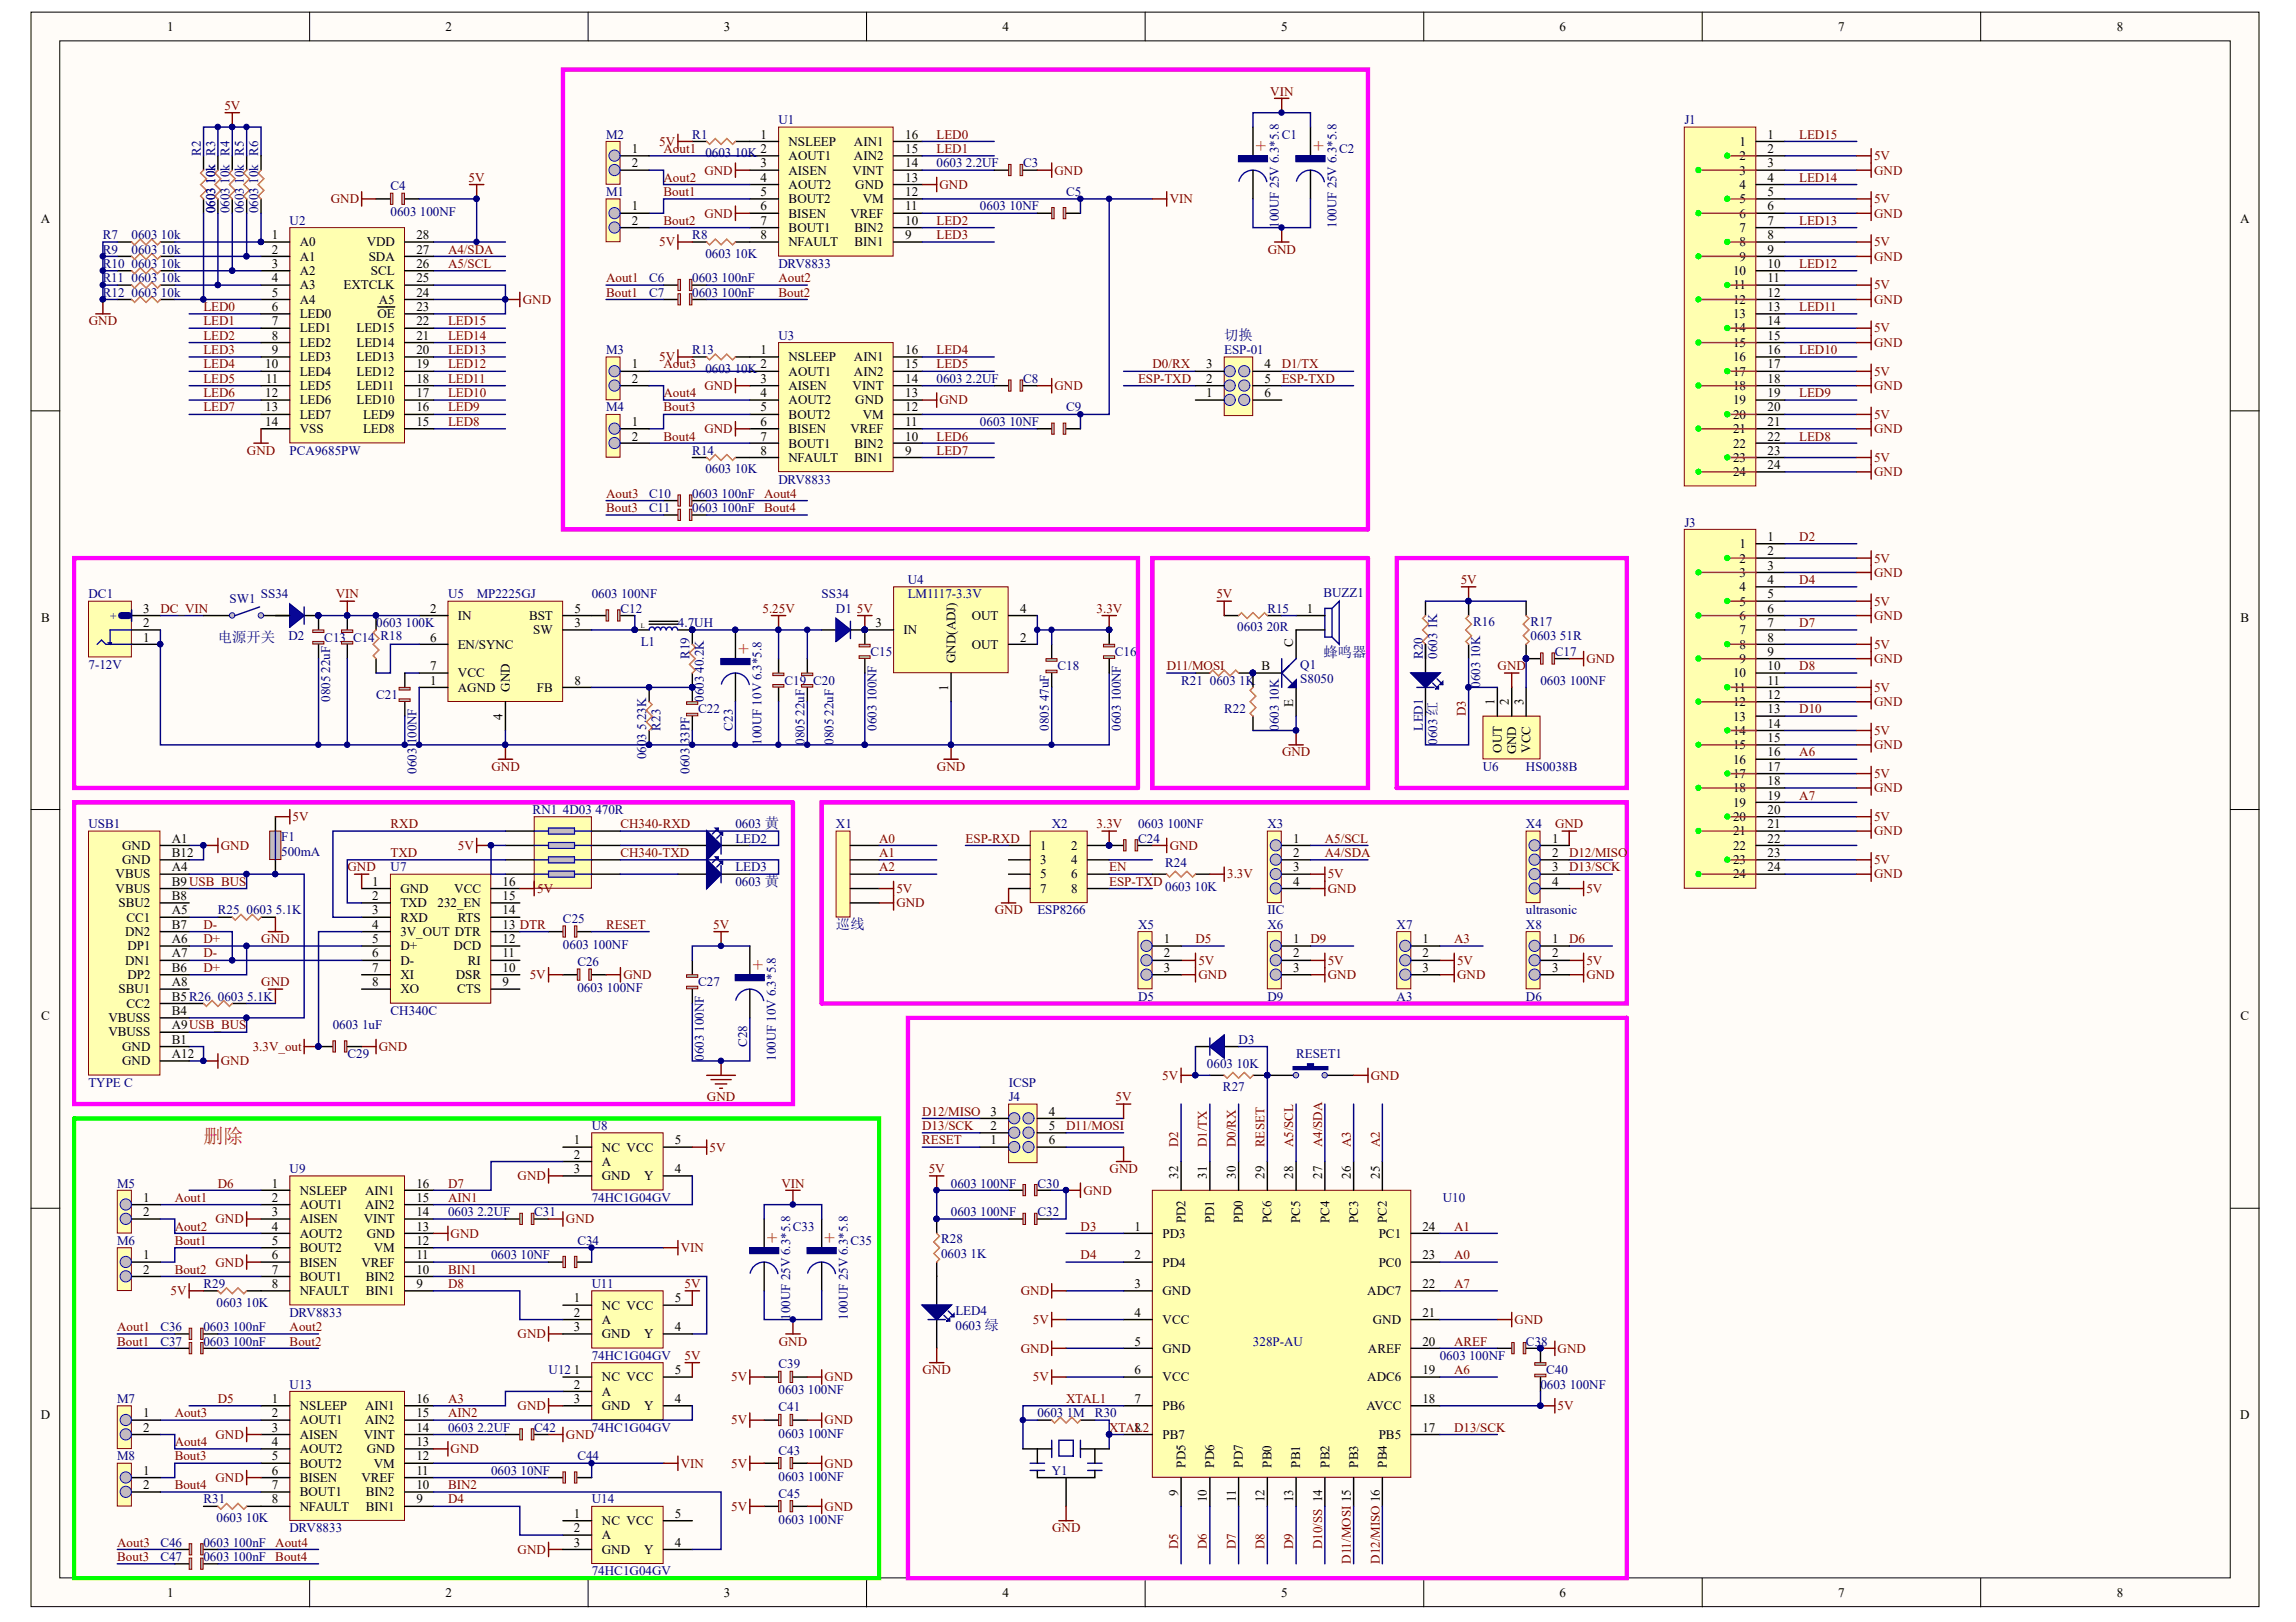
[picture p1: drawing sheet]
<svg xmlns="http://www.w3.org/2000/svg" width="297mm" height="210mm" viewBox="0 0 297 210" stroke-linecap="round" stroke-linejoin="round" font-family="sans-serif">
<defs><g id="words">
<text font-size="2.6" fill="#f00" x="26.3" y="147.9">删除</text>
<g font-size="2.4" fill="#f00">
<text x="162.5" y="19.7">+</text>
<text x="169.9" y="19.7">+</text>
<text x="95.5" y="84.7">+</text>
<text x="97.4" y="125.6">+</text>
<text x="99.2" y="160.9">+</text>
<text x="106.7" y="160.9">+</text>
</g>
<g font-size="1.9" fill="#000080">
<text x="158.4" y="44">切换</text>
<text x="28.2" y="83">电源开关</text>
<text x="171.2" y="85.1">蜂鸣器</text>
<text x="108.2" y="120.2">巡线</text>
</g>
<g font-size="1.7">
<text x="21.6" y="4">1</text>
<text x="57.6" y="4">2</text>
<text x="93.7" y="4">3</text>
<text x="129.7" y="4">4</text>
<text x="165.7" y="4">5</text>
<text x="201.8" y="4">6</text>
<text x="237.8" y="4">7</text>
<text x="273.8" y="4">8</text>
<text x="98.4" y="17.9">1</text>
<text x="117.1" y="17.9">16</text>
<text x="228.7" y="17.9">1</text>
<text x="81.7" y="19.8">1</text>
<text x="81.7" y="21.7">2</text>
<text x="98.4" y="19.8">2</text>
<text x="98.4" y="21.7">3</text>
<text x="98.4" y="23.5">4</text>
<text x="102" y="18.9">NSLEEP</text>
<text x="102" y="20.7">AOUT1</text>
<text x="102" y="22.6">AISEN</text>
<text x="110.3" y="22.6">VINT</text>
<text x="110.5" y="20.7">AIN2</text>
<text x="110.5" y="18.9">AIN1</text>
<text x="117.1" y="23.5">13</text>
<text x="117.1" y="21.7">14</text>
<text x="117.1" y="19.8">15</text>
<text x="225" y="18.9">1</text>
<text x="225" y="20.7">2</text>
<text x="225" y="22.6">3</text>
<text x="228.7" y="19.8">2</text>
<text x="228.7" y="21.7">3</text>
<text x="228.7" y="23.5">4</text>
<text x="5.3" y="28.9">A</text>
<text x="81.7" y="27.2">1</text>
<text x="81.7" y="29.1">2</text>
<text x="98.4" y="25.4">5</text>
<text x="98.4" y="27.2">6</text>
<text x="98.4" y="29.1">7</text>
<text x="102" y="24.4">AOUT2</text>
<text x="102" y="26.3">BOUT2</text>
<text x="102" y="28.2">BISEN</text>
<text x="110" y="28.2">VREF</text>
<text x="110.6" y="24.4">GND</text>
<text x="111.6" y="26.3">VM</text>
<text x="117.1" y="29.1">10</text>
<text x="117.1" y="27.2">11</text>
<text x="117.1" y="25.4">12</text>
<text x="225" y="24.4">4</text>
<text x="225" y="26.3">5</text>
<text x="225" y="28.2">6</text>
<text x="228.7" y="25.4">5</text>
<text x="228.7" y="27.2">6</text>
<text x="228.7" y="29.1">7</text>
<text x="289.8" y="28.9">A</text>
<text x="35.1" y="30.9">1</text>
<text x="35.1" y="32.8">2</text>
<text x="35.1" y="34.7">3</text>
<text x="38.8" y="31.9">A0</text>
<text x="38.8" y="33.7">A1</text>
<text x="38.8" y="35.6">A2</text>
<text x="47.4" y="31.9">VDD</text>
<text x="47.7" y="33.7">SDA</text>
<text x="48" y="35.6">SCL</text>
<text x="53.9" y="34.7">26</text>
<text x="53.9" y="32.8">27</text>
<text x="53.9" y="30.9">28</text>
<text x="98.4" y="30.9">8</text>
<text x="102" y="30">BOUT1</text>
<text x="102" y="31.9">NFAULT</text>
<text x="110.6" y="31.9">BIN1</text>
<text x="110.6" y="30">BIN2</text>
<text x="117.1" y="30.9">9</text>
<text x="224.2" y="35.6">10</text>
<text x="225" y="30">7</text>
<text x="225" y="31.9">8</text>
<text x="225" y="33.7">9</text>
<text x="228.7" y="30.9">8</text>
<text x="228.7" y="32.8">9</text>
<text x="228.7" y="34.7">10</text>
<text x="35.1" y="36.5">4</text>
<text x="35.1" y="38.4">5</text>
<text x="35.1" y="40.2">6</text>
<text x="38.8" y="37.5">A3</text>
<text x="38.8" y="39.3">A4</text>
<text x="38.8" y="41.2">LED0</text>
<text x="44.4" y="37.5">EXTCLK</text>
<text x="48.8" y="41.2">OE</text>
<text x="49" y="39.3">A5</text>
<text x="53.9" y="40.2">23</text>
<text x="53.9" y="38.4">24</text>
<text x="53.9" y="36.5">25</text>
<text x="224.2" y="39.3">12</text>
<text x="224.2" y="41.2">13</text>
<text x="224.3" y="37.5">11</text>
<text x="228.7" y="36.5">11</text>
<text x="228.7" y="38.4">12</text>
<text x="228.7" y="40.2">13</text>
<text x="34.3" y="47.7">10</text>
<text x="35.1" y="42.1">7</text>
<text x="35.1" y="44">8</text>
<text x="35.1" y="45.8">9</text>
<text x="38.8" y="43">LED1</text>
<text x="38.8" y="44.9">LED2</text>
<text x="38.8" y="46.7">LED3</text>
<text x="46.1" y="46.7">LED13</text>
<text x="46.1" y="44.9">LED14</text>
<text x="46.1" y="43">LED15</text>
<text x="53.9" y="47.7">19</text>
<text x="53.9" y="45.8">20</text>
<text x="53.9" y="44">21</text>
<text x="53.9" y="42.1">22</text>
<text x="81.7" y="47.7">1</text>
<text x="98.4" y="45.8">1</text>
<text x="98.4" y="47.7">2</text>
<text x="102" y="46.7">NSLEEP</text>
<text x="110.5" y="46.7">AIN1</text>
<text x="117.1" y="47.7">15</text>
<text x="117.1" y="45.8">16</text>
<text x="156.1" y="47.7">3</text>
<text x="163.6" y="47.7">4</text>
<text x="224.2" y="43">14</text>
<text x="224.2" y="44.9">15</text>
<text x="224.2" y="46.7">16</text>
<text x="228.7" y="42.1">14</text>
<text x="228.7" y="44">15</text>
<text x="228.7" y="45.8">16</text>
<text x="228.7" y="47.7">17</text>
<text x="34.3" y="51.4">12</text>
<text x="34.3" y="53.2">13</text>
<text x="34.4" y="49.5">11</text>
<text x="38.8" y="48.6">LED4</text>
<text x="38.8" y="50.5">LED5</text>
<text x="38.8" y="52.3">LED6</text>
<text x="46.1" y="52.3">LED10</text>
<text x="46.1" y="48.6">LED12</text>
<text x="46.2" y="50.5">LED11</text>
<text x="53.9" y="53.2">16</text>
<text x="53.9" y="51.4">17</text>
<text x="53.9" y="49.5">18</text>
<text x="81.7" y="49.5">2</text>
<text x="98.4" y="49.5">3</text>
<text x="98.4" y="51.4">4</text>
<text x="98.4" y="53.2">5</text>
<text x="102" y="48.6">AOUT1</text>
<text x="102" y="50.5">AISEN</text>
<text x="102" y="52.3">AOUT2</text>
<text x="110.3" y="50.5">VINT</text>
<text x="110.5" y="48.6">AIN2</text>
<text x="110.6" y="52.3">GND</text>
<text x="117.1" y="53.2">12</text>
<text x="117.1" y="51.4">13</text>
<text x="117.1" y="49.5">14</text>
<text x="156.1" y="51.4">1</text>
<text x="156.1" y="49.5">2</text>
<text x="163.6" y="49.5">5</text>
<text x="163.6" y="51.4">6</text>
<text x="224.2" y="48.6">17</text>
<text x="224.2" y="50.5">18</text>
<text x="224.2" y="52.3">19</text>
<text x="228.7" y="49.5">18</text>
<text x="228.7" y="51.4">19</text>
<text x="228.7" y="53.2">20</text>
<text x="34.3" y="55.1">14</text>
<text x="38.8" y="54.2">LED7</text>
<text x="38.8" y="56">VSS</text>
<text x="47" y="56">LED8</text>
<text x="47" y="54.2">LED9</text>
<text x="53.9" y="55.1">15</text>
<text x="81.7" y="55.1">1</text>
<text x="81.7" y="57">2</text>
<text x="98.4" y="55.1">6</text>
<text x="98.4" y="57">7</text>
<text x="98.4" y="58.9">8</text>
<text x="102" y="54.2">BOUT2</text>
<text x="102" y="56">BISEN</text>
<text x="102" y="57.9">BOUT1</text>
<text x="102" y="59.8">NFAULT</text>
<text x="110" y="56">VREF</text>
<text x="110.6" y="59.8">BIN1</text>
<text x="110.6" y="57.9">BIN2</text>
<text x="111.6" y="54.2">VM</text>
<text x="117.1" y="58.9">9</text>
<text x="117.1" y="57">10</text>
<text x="117.1" y="55.1">11</text>
<text x="224.2" y="54.2">20</text>
<text x="224.2" y="56">21</text>
<text x="224.2" y="57.9">22</text>
<text x="224.2" y="59.8">23</text>
<text x="228.7" y="55.1">21</text>
<text x="228.7" y="57">22</text>
<text x="228.7" y="58.9">23</text>
<text x="224.2" y="61.7">24</text>
<text x="228.7" y="60.7">24</text>
<text x="225" y="70.9">1</text>
<text x="228.7" y="70">1</text>
<text x="228.7" y="71.9">2</text>
<text x="225" y="72.8">2</text>
<text x="225" y="74.7">3</text>
<text x="225" y="76.5">4</text>
<text x="228.7" y="73.7">3</text>
<text x="228.7" y="75.6">4</text>
<text x="228.7" y="77.4">5</text>
<text x="5.3" y="80.4">B</text>
<text x="18.5" y="79.3">3</text>
<text x="18.5" y="81.2">2</text>
<text x="18.5" y="83">1</text>
<text x="55.6" y="79.3">2</text>
<text x="55.6" y="83">6</text>
<text x="59.2" y="80.2">IN</text>
<text x="59.2" y="84">EN/SYNC</text>
<text x="68.4" y="80.2">BST</text>
<text x="69" y="82.1">SW</text>
<text x="74.3" y="81.2">3</text>
<text x="74.3" y="79.3">5</text>
<text x="113.3" y="81.2">3</text>
<text x="116.9" y="82.1">IN</text>
<text x="125.7" y="84">OUT</text>
<text x="125.7" y="80.2">OUT</text>
<text x="132" y="83">2</text>
<text x="132" y="79.3">4</text>
<text x="167.3" y="83.7" transform="rotate(-90 167.3 83.7)">C</text>
<text x="169.1" y="79.3">1</text>
<text x="225" y="78.4">5</text>
<text x="225" y="80.2">6</text>
<text x="225" y="82.1">7</text>
<text x="225" y="84">8</text>
<text x="228.7" y="79.3">6</text>
<text x="228.7" y="81.2">7</text>
<text x="228.7" y="83">8</text>
<text x="289.9" y="80.4">B</text>
<text x="55.6" y="86.7">7</text>
<text x="55.6" y="88.6">1</text>
<text x="59.2" y="87.7">VCC</text>
<text x="59.2" y="89.5">AGND</text>
<text x="65.9" y="89.5" transform="rotate(-90 65.9 89.5)">GND</text>
<text x="69.5" y="89.5">FB</text>
<text x="74.3" y="88.6">8</text>
<text x="122.7" y="89.4" transform="rotate(-90 122.7 89.4)">1</text>
<text x="123.6" y="85.8" transform="rotate(-90 123.6 85.8)">GND(ADJ)</text>
<text x="163.2" y="86.7">B</text>
<text x="224.2" y="87.7">10</text>
<text x="224.3" y="89.5">11</text>
<text x="225" y="85.8">9</text>
<text x="228.7" y="84.9">9</text>
<text x="228.7" y="86.7">10</text>
<text x="228.7" y="88.6">11</text>
<text x="65" y="93.2" transform="rotate(-90 65 93.2)">4</text>
<text x="167.3" y="91.5" transform="rotate(-90 167.3 91.5)">E</text>
<text x="193.4" y="91.2" transform="rotate(-90 193.4 91.2)">1</text>
<text x="195.2" y="91.2" transform="rotate(-90 195.2 91.2)">2</text>
<text x="197.1" y="91.2" transform="rotate(-90 197.1 91.2)">3</text>
<text x="224.2" y="91.4">12</text>
<text x="224.2" y="93.2">13</text>
<text x="224.2" y="95.1">14</text>
<text x="228.7" y="90.5">12</text>
<text x="228.7" y="92.3">13</text>
<text x="228.7" y="94.2">14</text>
<text x="194.3" y="97.4" transform="rotate(-90 194.3 97.4)">OUT</text>
<text x="196.2" y="97.6" transform="rotate(-90 196.2 97.6)">GND</text>
<text x="198" y="97.4" transform="rotate(-90 198 97.4)">VCC</text>
<text x="224.2" y="97">15</text>
<text x="224.2" y="98.8">16</text>
<text x="224.2" y="100.7">17</text>
<text x="228.7" y="96">15</text>
<text x="228.7" y="97.9">16</text>
<text x="228.7" y="99.7">17</text>
<text x="228.7" y="101.6">18</text>
<text x="224.2" y="102.5">18</text>
<text x="224.2" y="104.4">19</text>
<text x="224.2" y="106.3">20</text>
<text x="228.7" y="103.5">19</text>
<text x="228.7" y="105.3">20</text>
<text x="228.7" y="107.2">21</text>
<text x="15" y="113.7">VBUS</text>
<text x="15.8" y="110">GND</text>
<text x="15.8" y="111.8">GND</text>
<text x="22.2" y="109">A1</text>
<text x="22.2" y="110.9">B12</text>
<text x="22.2" y="112.8">A4</text>
<text x="134.6" y="110">1</text>
<text x="134.6" y="111.8">3</text>
<text x="134.6" y="113.7">5</text>
<text x="138.6" y="110">2</text>
<text x="138.6" y="111.8">4</text>
<text x="138.6" y="113.7">6</text>
<text x="167.3" y="109">1</text>
<text x="167.3" y="110.9">2</text>
<text x="167.3" y="112.8">3</text>
<text x="200.8" y="109">1</text>
<text x="200.8" y="110.9">2</text>
<text x="200.8" y="112.8">3</text>
<text x="224.2" y="108.1">21</text>
<text x="224.2" y="110">22</text>
<text x="224.2" y="111.8">23</text>
<text x="224.2" y="113.7">24</text>
<text x="228.7" y="109">22</text>
<text x="228.7" y="110.9">23</text>
<text x="228.7" y="112.8">24</text>
<text x="15" y="115.5">VBUS</text>
<text x="15.3" y="117.4">SBU2</text>
<text x="16.3" y="119.3">CC1</text>
<text x="22.2" y="114.6">B9USB_BUS</text>
<text x="22.2" y="116.5">B8</text>
<text x="22.2" y="118.3">A5</text>
<text x="48.2" y="114.6">1</text>
<text x="48.2" y="116.5">2</text>
<text x="48.2" y="118.3">3</text>
<text x="51.8" y="115.5">GND</text>
<text x="51.8" y="117.4">TXD</text>
<text x="51.8" y="119.3">RXD</text>
<text x="56.6" y="117.4">232_EN</text>
<text x="58.8" y="115.5">VCC</text>
<text x="59.2" y="119.3">RTS</text>
<text x="65" y="118.3">14</text>
<text x="65" y="116.5">15</text>
<text x="65" y="114.6">16</text>
<text x="134.6" y="115.5">7</text>
<text x="138.6" y="115.5">8</text>
<text x="167.3" y="114.6">4</text>
<text x="200.8" y="114.6">4</text>
<text x="16.2" y="121.1">DN2</text>
<text x="16.2" y="124.8">DN1</text>
<text x="16.5" y="123">DP1</text>
<text x="22.2" y="120.2">B7</text>
<text x="22.2" y="122">A6</text>
<text x="22.2" y="123.9">A7</text>
<text x="22.2" y="125.8">B6</text>
<text x="48.2" y="120.2">4</text>
<text x="48.2" y="122">5</text>
<text x="48.2" y="123.9">6</text>
<text x="48.2" y="125.8">7</text>
<text x="51.8" y="121.1">3V_OUT DTR</text>
<text x="51.8" y="123">D+</text>
<text x="51.8" y="124.8">D-</text>
<text x="58.7" y="123">DCD</text>
<text x="60.5" y="124.8">RI</text>
<text x="65" y="125.8">10</text>
<text x="65" y="123.9">11</text>
<text x="65" y="122">12</text>
<text x="65" y="120.2">13 DTR</text>
<text x="150.6" y="122">1</text>
<text x="150.6" y="123.9">2</text>
<text x="150.6" y="125.8">3</text>
<text x="167.3" y="122">1</text>
<text x="167.3" y="123.9">2</text>
<text x="167.3" y="125.8">3</text>
<text x="184" y="122">1</text>
<text x="184" y="123.9">2</text>
<text x="184" y="125.8">3</text>
<text x="200.8" y="122">1</text>
<text x="200.8" y="123.9">2</text>
<text x="200.8" y="125.8">3</text>
<text x="15.3" y="128.6">SBU1</text>
<text x="16.3" y="130.4">CC2</text>
<text x="16.5" y="126.7">DP2</text>
<text x="22.2" y="127.6">A8</text>
<text x="22.2" y="129.5">B5R26</text>
<text x="22.2" y="131.3">B4</text>
<text x="48.2" y="127.6">8</text>
<text x="51.8" y="126.7">XI</text>
<text x="51.8" y="128.6">XO</text>
<text x="59" y="126.7">DSR</text>
<text x="59.1" y="128.6">CTS</text>
<text x="65" y="127.6">9</text>
<text x="5.3" y="132.1">C</text>
<text x="14" y="132.3">VBUSS</text>
<text x="14" y="134.1">VBUSS</text>
<text x="15.8" y="136">GND</text>
<text x="15.8" y="137.9">GND</text>
<text x="22.2" y="133.2">A9USB_BUS</text>
<text x="22.2" y="135.1">B1</text>
<text x="22.2" y="137">A12</text>
<text x="289.9" y="132.1">C</text>
<text x="74.2" y="148.1">1</text>
<text x="74.2" y="150">2</text>
<text x="77.9" y="149">NC VCC</text>
<text x="87.3" y="148.1">5</text>
<text x="128.1" y="148.1">1</text>
<text x="128.1" y="146.2">2</text>
<text x="128.1" y="144.4">3</text>
<text x="135.7" y="144.4">4</text>
<text x="135.7" y="146.2">5</text>
<text x="135.7" y="148.1">6</text>
<text x="18.5" y="155.5">1</text>
<text x="35.1" y="153.7">1</text>
<text x="35.1" y="155.5">2</text>
<text x="38.8" y="154.6">NSLEEP</text>
<text x="47.2" y="154.6">AIN1</text>
<text x="53.9" y="155.5">15</text>
<text x="53.9" y="153.7">16</text>
<text x="74.2" y="151.8">3</text>
<text x="77.9" y="150.9">A</text>
<text x="77.9" y="152.8">GND</text>
<text x="83.4" y="152.8">Y</text>
<text x="87.3" y="151.8">4</text>
<text x="152.4" y="152.5" transform="rotate(-90 152.4 152.5)">32</text>
<text x="156.1" y="152.5" transform="rotate(-90 156.1 152.5)">31</text>
<text x="159.9" y="152.5" transform="rotate(-90 159.9 152.5)">30</text>
<text x="163.6" y="152.5" transform="rotate(-90 163.6 152.5)">29</text>
<text x="167.3" y="152.5" transform="rotate(-90 167.3 152.5)">28</text>
<text x="171.1" y="152.5" transform="rotate(-90 171.1 152.5)">27</text>
<text x="174.8" y="152.5" transform="rotate(-90 174.8 152.5)">26</text>
<text x="178.5" y="152.5" transform="rotate(-90 178.5 152.5)">25</text>
<text x="18.5" y="157.4">2</text>
<text x="35.1" y="157.4">3</text>
<text x="35.1" y="159.3">4</text>
<text x="35.1" y="161.1">5</text>
<text x="38.8" y="156.5">AOUT1</text>
<text x="38.8" y="158.3">AISEN</text>
<text x="38.8" y="160.2">AOUT2</text>
<text x="47.1" y="158.3">VINT</text>
<text x="47.2" y="156.5">AIN2</text>
<text x="47.4" y="160.2">GND</text>
<text x="53.9" y="161.1">12</text>
<text x="53.9" y="159.3">13</text>
<text x="53.9" y="157.4">14</text>
<text x="146.8" y="159.3">1</text>
<text x="150.4" y="160.2">PD3</text>
<text x="153.4" y="158.3" transform="rotate(-90 153.4 158.3)">PD2</text>
<text x="157.1" y="158.3" transform="rotate(-90 157.1 158.3)">PD1</text>
<text x="160.8" y="158.3" transform="rotate(-90 160.8 158.3)">PD0</text>
<text x="164.5" y="158.2" transform="rotate(-90 164.5 158.2)">PC6</text>
<text x="168.2" y="158.2" transform="rotate(-90 168.2 158.2)">PC5</text>
<text x="172" y="158.2" transform="rotate(-90 172 158.2)">PC4</text>
<text x="175.7" y="158.2" transform="rotate(-90 175.7 158.2)">PC3</text>
<text x="178.4" y="160.2">PC1</text>
<text x="179.4" y="158.2" transform="rotate(-90 179.4 158.2)">PC2</text>
<text x="184" y="159.3">24</text>
<text x="18.5" y="163">1</text>
<text x="18.5" y="164.8">2</text>
<text x="35.1" y="163">6</text>
<text x="35.1" y="164.8">7</text>
<text x="35.1" y="166.7">8</text>
<text x="38.8" y="162">BOUT2</text>
<text x="38.8" y="163.9">BISEN</text>
<text x="38.8" y="165.8">BOUT1</text>
<text x="38.8" y="167.6">NFAULT</text>
<text x="46.8" y="163.9">VREF</text>
<text x="47.3" y="167.6">BIN1</text>
<text x="47.3" y="165.8">BIN2</text>
<text x="48.4" y="162">VM</text>
<text x="53.9" y="166.7">9</text>
<text x="53.9" y="164.8">10</text>
<text x="53.9" y="163">11</text>
<text x="146.8" y="163">2</text>
<text x="146.8" y="166.7">3</text>
<text x="150.4" y="163.9">PD4</text>
<text x="150.4" y="167.6">GND</text>
<text x="176.9" y="167.6">ADC7</text>
<text x="178.4" y="163.9">PC0</text>
<text x="184" y="166.7">22</text>
<text x="184" y="163">23</text>
<text x="74.2" y="168.5">1</text>
<text x="74.2" y="170.4">2</text>
<text x="74.2" y="172.3">3</text>
<text x="77.9" y="169.5">NC VCC</text>
<text x="77.9" y="171.3">A</text>
<text x="77.9" y="173.2">GND</text>
<text x="83.4" y="173.2">Y</text>
<text x="87.3" y="172.3">4</text>
<text x="87.3" y="168.5">5</text>
<text x="146.8" y="170.4">4</text>
<text x="150.4" y="171.3">VCC</text>
<text x="177.6" y="171.3">GND</text>
<text x="184" y="170.4">21</text>
<text x="74.2" y="177.8">1</text>
<text x="74.2" y="179.7">2</text>
<text x="77.9" y="178.8">NC VCC</text>
<text x="87.3" y="177.8">5</text>
<text x="146.8" y="174.1">5</text>
<text x="146.8" y="177.8">6</text>
<text x="150.4" y="175.1">GND</text>
<text x="150.4" y="178.8">VCC</text>
<text x="176.9" y="178.8">ADC6</text>
<text x="177" y="175.1">AREF</text>
<text x="184" y="177.8">19</text>
<text x="184" y="174.1">20</text>
<text x="5.3" y="183.7">D</text>
<text x="18.5" y="183.4">1</text>
<text x="18.5" y="185.3">2</text>
<text x="35.1" y="181.6">1</text>
<text x="35.1" y="183.4">2</text>
<text x="35.1" y="185.3">3</text>
<text x="38.8" y="182.5">NSLEEP</text>
<text x="38.8" y="184.3">AOUT1</text>
<text x="47.2" y="184.3">AIN2</text>
<text x="47.2" y="182.5">AIN1</text>
<text x="53.9" y="185.3">14</text>
<text x="53.9" y="183.4">15</text>
<text x="53.9" y="181.6">16</text>
<text x="74.2" y="181.6">3</text>
<text x="77.9" y="180.6">A</text>
<text x="77.9" y="182.5">GND</text>
<text x="83.4" y="182.5">Y</text>
<text x="87.3" y="181.6">4</text>
<text x="146.8" y="181.6">7</text>
<text x="146.8" y="185.3">8</text>
<text x="150.4" y="182.5">PB6</text>
<text x="176.8" y="182.5">AVCC</text>
<text x="184" y="185.3">17</text>
<text x="184" y="181.6">18</text>
<text x="289.8" y="183.7">D</text>
<text x="18.5" y="190.8">1</text>
<text x="35.1" y="187.1">4</text>
<text x="35.1" y="189">5</text>
<text x="35.1" y="190.8">6</text>
<text x="38.8" y="186.2">AISEN</text>
<text x="38.8" y="188.1">AOUT2</text>
<text x="38.8" y="189.9">BOUT2</text>
<text x="38.8" y="191.8">BISEN</text>
<text x="46.8" y="191.8">VREF</text>
<text x="47.1" y="186.2">VINT</text>
<text x="47.4" y="188.1">GND</text>
<text x="48.4" y="189.9">VM</text>
<text x="53.9" y="190.8">11</text>
<text x="53.9" y="189">12</text>
<text x="53.9" y="187.1">13</text>
<text x="150.4" y="186.2">PB7</text>
<text x="153.4" y="189.9" transform="rotate(-90 153.4 189.9)">PD5</text>
<text x="157.1" y="189.9" transform="rotate(-90 157.1 189.9)">PD6</text>
<text x="160.8" y="189.9" transform="rotate(-90 160.8 189.9)">PD7</text>
<text x="164.5" y="189.9" transform="rotate(-90 164.5 189.9)">PB0</text>
<text x="168.2" y="189.9" transform="rotate(-90 168.2 189.9)">PB1</text>
<text x="172" y="189.9" transform="rotate(-90 172 189.9)">PB2</text>
<text x="175.7" y="189.9" transform="rotate(-90 175.7 189.9)">PB3</text>
<text x="178.4" y="186.2">PB5</text>
<text x="179.4" y="189.9" transform="rotate(-90 179.4 189.9)">PB4</text>
<text x="18.5" y="192.7">2</text>
<text x="35.1" y="192.7">7</text>
<text x="35.1" y="194.6">8</text>
<text x="38.8" y="193.6">BOUT1</text>
<text x="38.8" y="195.5">NFAULT</text>
<text x="47.3" y="195.5">BIN1</text>
<text x="47.3" y="193.6">BIN2</text>
<text x="53.9" y="194.6">9</text>
<text x="53.9" y="192.7">10</text>
<text x="74.2" y="196.4">1</text>
<text x="77.9" y="197.4">NC VCC</text>
<text x="87.3" y="196.4">5</text>
<text x="152.4" y="193.5" transform="rotate(-90 152.4 193.5)">9</text>
<text x="156.1" y="194.4" transform="rotate(-90 156.1 194.4)">10</text>
<text x="159.9" y="194.3" transform="rotate(-90 159.9 194.3)">11</text>
<text x="163.6" y="194.4" transform="rotate(-90 163.6 194.4)">12</text>
<text x="167.3" y="194.4" transform="rotate(-90 167.3 194.4)">13</text>
<text x="74.2" y="198.3">2</text>
<text x="74.2" y="200.1">3</text>
<text x="77.9" y="199.2">A</text>
<text x="77.9" y="201.1">GND</text>
<text x="83.4" y="201.1">Y</text>
<text x="87.3" y="200.1">4</text>
<text x="21.6" y="206.6">1</text>
<text x="57.6" y="206.6">2</text>
<text x="93.7" y="206.6">3</text>
<text x="129.7" y="206.6">4</text>
<text x="165.7" y="206.6">5</text>
<text x="201.8" y="206.6">6</text>
<text x="237.8" y="206.6">7</text>
<text x="273.8" y="206.6">8</text>
</g>
<g font-size="1.7" fill="#800000">
<text x="29" y="14.2">5V</text>
<text x="121.2" y="17.9">LED0</text>
<text x="164.3" y="12.4">VIN</text>
<text x="232.8" y="17.9">LED15</text>
<text x="60.6" y="23.5">5V</text>
<text x="85.3" y="18.9">5V</text>
<text x="85.8" y="19.8">Aout1</text>
<text x="85.8" y="23.5">Aout2</text>
<text x="91.1" y="22.6">GND</text>
<text x="121.2" y="19.8">LED1</text>
<text x="136.4" y="22.6">GND</text>
<text x="232.8" y="23.5">LED14</text>
<text x="242.5" y="22.6">GND</text>
<text x="242.5" y="20.7">5V</text>
<text x="42.8" y="26.3">GND</text>
<text x="85.8" y="29.1">Bout2</text>
<text x="85.8" y="25.4">Bout1</text>
<text x="91.1" y="28.2">GND</text>
<text x="121.2" y="29.1">LED2</text>
<text x="121.5" y="24.4">GND</text>
<text x="151.3" y="26.3">VIN</text>
<text x="232.8" y="29.1">LED13</text>
<text x="242.5" y="28.2">GND</text>
<text x="242.5" y="26.3">5V</text>
<text x="58" y="32.8">A4/SDA</text>
<text x="58" y="34.7">A5/SCL</text>
<text x="85.3" y="31.9">5V</text>
<text x="121.2" y="30.9">LED3</text>
<text x="164" y="32.8">GND</text>
<text x="232.8" y="34.7">LED12</text>
<text x="242.5" y="33.7">GND</text>
<text x="242.5" y="31.9">5V</text>
<text x="26.3" y="40.2">LED0</text>
<text x="67.6" y="39.3">GND</text>
<text x="78.4" y="36.5">Aout1</text>
<text x="78.4" y="38.4">Bout1</text>
<text x="100.7" y="36.5">Aout2</text>
<text x="100.7" y="38.4">Bout2</text>
<text x="232.8" y="40.2">LED11</text>
<text x="242.5" y="39.3">GND</text>
<text x="242.5" y="37.5">5V</text>
<text x="11.5" y="42.1">GND</text>
<text x="26.3" y="42.1">LED1</text>
<text x="26.3" y="44">LED2</text>
<text x="26.3" y="45.8">LED3</text>
<text x="26.3" y="47.7">LED4</text>
<text x="58" y="47.7">LED12</text>
<text x="58" y="45.8">LED13</text>
<text x="58" y="44">LED14</text>
<text x="58" y="42.1">LED15</text>
<text x="85.3" y="46.7">5V</text>
<text x="85.8" y="47.7">Aout3</text>
<text x="121.2" y="45.8">LED4</text>
<text x="121.2" y="47.7">LED5</text>
<text x="149.1" y="47.7">D0/RX</text>
<text x="165.8" y="47.7">D1/TX</text>
<text x="232.8" y="45.8">LED10</text>
<text x="242.5" y="44.9">GND</text>
<text x="242.5" y="43">5V</text>
<text x="26.3" y="49.5">LED5</text>
<text x="26.3" y="51.4">LED6</text>
<text x="26.3" y="53.2">LED7</text>
<text x="58" y="53.2">LED9</text>
<text x="58" y="51.4">LED10</text>
<text x="58" y="49.5">LED11</text>
<text x="85.8" y="51.4">Aout4</text>
<text x="85.8" y="53.2">Bout3</text>
<text x="91.1" y="50.5">GND</text>
<text x="121.5" y="52.3">GND</text>
<text x="136.4" y="50.5">GND</text>
<text x="147.2" y="49.5">ESP-TXD</text>
<text x="165.8" y="49.5">ESP-TXD</text>
<text x="232.8" y="51.4">LED9</text>
<text x="242.5" y="50.5">GND</text>
<text x="242.5" y="48.6">5V</text>
<text x="31.9" y="58.9">GND</text>
<text x="58" y="55.1">LED8</text>
<text x="85.8" y="57">Bout4</text>
<text x="91.1" y="56">GND</text>
<text x="121.2" y="57">LED6</text>
<text x="121.2" y="58.9">LED7</text>
<text x="232.8" y="57">LED8</text>
<text x="242.5" y="56">GND</text>
<text x="242.5" y="54.2">5V</text>
<text x="242.5" y="59.8">5V</text>
<text x="78.4" y="64.4">Aout3</text>
<text x="98.9" y="64.4">Aout4</text>
<text x="242.5" y="61.7">GND</text>
<text x="78.4" y="66.3">Bout3</text>
<text x="98.9" y="66.3">Bout4</text>
<text x="232.8" y="70">D2</text>
<text x="43.4" y="77.4">VIN</text>
<text x="157.4" y="77.4">5V</text>
<text x="189" y="75.6">5V</text>
<text x="232.8" y="75.6">D4</text>
<text x="242.5" y="74.7">GND</text>
<text x="242.5" y="72.8">5V</text>
<text x="20.7" y="79.3">DC_VIN</text>
<text x="98.6" y="79.3">5.25V</text>
<text x="110.9" y="79.3">5V</text>
<text x="141.9" y="79.3">3.3V</text>
<text x="232.8" y="81.2">D7</text>
<text x="242.5" y="80.2">GND</text>
<text x="242.5" y="78.4">5V</text>
<text x="242.5" y="84">5V</text>
<text x="150.9" y="86.7">D11/MOSI</text>
<text x="193.7" y="86.7">GND</text>
<text x="205.2" y="85.8">GND</text>
<text x="232.8" y="86.7">D8</text>
<text x="242.5" y="85.8">GND</text>
<text x="242.5" y="89.5">5V</text>
<text x="189.6" y="92.7" transform="rotate(-90 189.6 92.7)">D3</text>
<text x="232.8" y="92.3">D10</text>
<text x="242.5" y="91.4">GND</text>
<text x="242.5" y="95.1">5V</text>
<text x="63.6" y="99.7">GND</text>
<text x="121.2" y="99.7">GND</text>
<text x="165.9" y="97.9">GND</text>
<text x="232.8" y="97.9">A6</text>
<text x="242.5" y="97">GND</text>
<text x="242.5" y="100.7">5V</text>
<text x="37.9" y="106.3">5V</text>
<text x="50.5" y="107.2">RXD</text>
<text x="80.3" y="107.2">CH340-RXD</text>
<text x="141.9" y="107.2">3.3V</text>
<text x="201.2" y="107.2">GND</text>
<text x="232.8" y="103.5">A7</text>
<text x="242.5" y="102.5">GND</text>
<text x="242.5" y="106.3">5V</text>
<text x="28.6" y="110">GND</text>
<text x="45" y="112.8">GND</text>
<text x="50.5" y="110.9">TXD</text>
<text x="59.2" y="110">5V</text>
<text x="80.3" y="110.9">CH340-TXD</text>
<text x="113.7" y="109">A0</text>
<text x="113.7" y="110.9">A1</text>
<text x="113.7" y="112.8">A2</text>
<text x="124.9" y="109">ESP-RXD</text>
<text x="143.5" y="112.8">EN</text>
<text x="151.3" y="110">GND</text>
<text x="158.8" y="113.7">3.3V</text>
<text x="171.4" y="110.9">A4/SDA</text>
<text x="171.4" y="109">A5/SCL</text>
<text x="171.8" y="113.7">5V</text>
<text x="203" y="110.9">D12/MISO</text>
<text x="203" y="112.8">D13/SCK</text>
<text x="242.5" y="108.1">GND</text>
<text x="242.5" y="113.7">GND</text>
<text x="242.5" y="111.8">5V</text>
<text x="69.5" y="115.5">5V</text>
<text x="116" y="117.4">GND</text>
<text x="116" y="115.5">5V</text>
<text x="128.7" y="118.3">GND</text>
<text x="143.5" y="114.6">ESP-TXD</text>
<text x="171.8" y="115.5">GND</text>
<text x="205.2" y="115.5">5V</text>
<text x="26.3" y="125.8">D+</text>
<text x="26.3" y="122">D+</text>
<text x="26.3" y="120.2">D-</text>
<text x="26.3" y="123.9">D-</text>
<text x="33.8" y="122">GND</text>
<text x="78.4" y="120.2">RESET</text>
<text x="92.3" y="120.2">5V</text>
<text x="154.7" y="122">D5</text>
<text x="155" y="124.8">5V</text>
<text x="169.5" y="122">D9</text>
<text x="171.8" y="124.8">5V</text>
<text x="188.1" y="122">A3</text>
<text x="188.5" y="124.8">5V</text>
<text x="203" y="122">D6</text>
<text x="205.2" y="124.8">5V</text>
<text x="33.8" y="127.6">GND</text>
<text x="68.5" y="126.7">5V</text>
<text x="80.6" y="126.7">GND</text>
<text x="155" y="126.7">GND</text>
<text x="171.8" y="126.7">GND</text>
<text x="188.5" y="126.7">GND</text>
<text x="205.2" y="126.7">GND</text>
<text x="28.6" y="137.9">GND</text>
<text x="32.7" y="136">3.3V_out</text>
<text x="49" y="136">GND</text>
<text x="91.5" y="142.5">GND</text>
<text x="144.3" y="142.5">5V</text>
<text x="150.4" y="139.7">5V</text>
<text x="177.4" y="139.7">GND</text>
<text x="91.8" y="149">5V</text>
<text x="119.3" y="144.4">D12/MISO</text>
<text x="119.3" y="146.2">D13/SCK</text>
<text x="119.3" y="148.1">RESET</text>
<text x="137.9" y="146.2">D11/MOSI</text>
<text x="152.4" y="148.4" transform="rotate(-90 152.4 148.4)">D2</text>
<text x="156.1" y="148.4" transform="rotate(-90 156.1 148.4)">D1/TX</text>
<text x="159.9" y="148.4" transform="rotate(-90 159.9 148.4)">D0/RX</text>
<text x="163.6" y="148.4" transform="rotate(-90 163.6 148.4)">RESET</text>
<text x="167.3" y="148.4" transform="rotate(-90 167.3 148.4)">A5/SCL</text>
<text x="171.1" y="148.4" transform="rotate(-90 171.1 148.4)">A4/SDA</text>
<text x="174.8" y="148.4" transform="rotate(-90 174.8 148.4)">A3</text>
<text x="178.5" y="148.4" transform="rotate(-90 178.5 148.4)">A2</text>
<text x="22.6" y="155.5">Aout1</text>
<text x="28.2" y="153.7">D6</text>
<text x="58" y="153.7">D7</text>
<text x="58" y="155.5">AIN1</text>
<text x="67" y="152.8">GND</text>
<text x="101.1" y="153.7">VIN</text>
<text x="120.1" y="151.8">5V</text>
<text x="140.2" y="154.6">GND</text>
<text x="143.6" y="151.8">GND</text>
<text x="22.6" y="159.3">Aout2</text>
<text x="22.6" y="161.1">Bout1</text>
<text x="27.9" y="158.3">GND</text>
<text x="58.3" y="160.2">GND</text>
<text x="73.2" y="158.3">GND</text>
<text x="139.8" y="159.3">D3</text>
<text x="188.1" y="159.3">A1</text>
<text x="22.1" y="167.6">5V</text>
<text x="22.6" y="164.8">Bout2</text>
<text x="27.9" y="163.9">GND</text>
<text x="58" y="166.7">D8</text>
<text x="58" y="164.8">BIN1</text>
<text x="88.1" y="162">VIN</text>
<text x="88.5" y="166.7">5V</text>
<text x="132.1" y="167.6">GND</text>
<text x="139.8" y="163">D4</text>
<text x="188.1" y="163">A0</text>
<text x="188.1" y="166.7">A7</text>
<text x="15.2" y="172.3">Aout1</text>
<text x="37.5" y="172.3">Aout2</text>
<text x="67" y="173.2">GND</text>
<text x="133.6" y="171.3">5V</text>
<text x="195.9" y="171.3">GND</text>
<text x="15.2" y="174.1">Bout1</text>
<text x="37.5" y="174.1">Bout2</text>
<text x="88.5" y="176">5V</text>
<text x="94.6" y="178.8">5V</text>
<text x="100.8" y="174.1">GND</text>
<text x="106.7" y="178.8">GND</text>
<text x="119.3" y="177.8">GND</text>
<text x="132.1" y="175.1">GND</text>
<text x="133.6" y="178.8">5V</text>
<text x="188.1" y="177.8">A6</text>
<text x="188.1" y="174.1">AREF</text>
<text x="201.5" y="175.1">GND</text>
<text x="22.6" y="183.4">Aout3</text>
<text x="28.2" y="181.6">D5</text>
<text x="58" y="183.4">AIN2</text>
<text x="58" y="181.6">A3</text>
<text x="67" y="182.5">GND</text>
<text x="94.6" y="184.3">5V</text>
<text x="106.7" y="184.3">GND</text>
<text x="137.9" y="181.6">XTAL1</text>
<text x="143.5" y="185.3">XTAL2</text>
<text x="188.1" y="185.3">D13/SCK</text>
<text x="201.5" y="182.5">5V</text>
<text x="22.6" y="187.1">Aout4</text>
<text x="22.6" y="189">Bout3</text>
<text x="27.9" y="186.2">GND</text>
<text x="27.9" y="191.8">GND</text>
<text x="58.3" y="188.1">GND</text>
<text x="73.2" y="186.2">GND</text>
<text x="88.1" y="189.9">VIN</text>
<text x="94.6" y="189.9">5V</text>
<text x="106.7" y="189.9">GND</text>
<text x="22.6" y="192.7">Bout4</text>
<text x="58" y="192.7">BIN2</text>
<text x="58" y="194.6">D4</text>
<text x="94.6" y="195.5">5V</text>
<text x="106.7" y="195.5">GND</text>
<text x="15.2" y="200.1">Aout3</text>
<text x="15.2" y="202">Bout3</text>
<text x="35.6" y="200.1">Aout4</text>
<text x="35.6" y="202">Bout4</text>
<text x="67" y="201.1">GND</text>
<text x="136.1" y="198.3">GND</text>
<text x="152.4" y="200.5" transform="rotate(-90 152.4 200.5)">D5</text>
<text x="156.1" y="200.5" transform="rotate(-90 156.1 200.5)">D6</text>
<text x="159.9" y="200.5" transform="rotate(-90 159.9 200.5)">D7</text>
<text x="163.6" y="200.5" transform="rotate(-90 163.6 200.5)">D8</text>
<text x="167.3" y="200.5" transform="rotate(-90 167.3 200.5)">D9</text>
<text x="171.1" y="200.5" transform="rotate(-90 171.1 200.5)">D10/SS 14</text>
<text x="174.8" y="202.4" transform="rotate(-90 174.8 202.4)">D11/MOSI 15</text>
<text x="178.5" y="202.4" transform="rotate(-90 178.5 202.4)">D12/MISO 16</text>
</g>
<g font-size="1.7" fill="#000080">
<text x="78.4" y="17.9">M2</text>
<text x="89.6" y="17.9">R1</text>
<text x="100.7" y="16.1">U1</text>
<text x="165.8" y="17.9">C1</text>
<text x="217.9" y="16.1">J1</text>
<text x="26" y="20.2" transform="rotate(-90 26 20.2)">R2</text>
<text x="27.8" y="23.8" transform="rotate(-90 27.8 23.8)">10k R3</text>
<text x="27.8" y="23.8" transform="rotate(-90 27.8 23.8)">10k</text>
<text x="29.7" y="23.8" transform="rotate(-90 29.7 23.8)">10k R4</text>
<text x="31.6" y="23.8" transform="rotate(-90 31.6 23.8)">10k R5</text>
<text x="33.4" y="23.8" transform="rotate(-90 33.4 23.8)">10k R6</text>
<text x="91.3" y="20.3">0603 10K</text>
<text x="121.2" y="21.7">0603 2.2UF</text>
<text x="132.4" y="21.7">C3</text>
<text x="173.3" y="19.8">C2</text>
<text x="27.8" y="27.6" transform="rotate(-90 27.8 27.6)">0603</text>
<text x="29.7" y="27.6" transform="rotate(-90 29.7 27.6)">0603</text>
<text x="31.6" y="27.6" transform="rotate(-90 31.6 27.6)">0603</text>
<text x="33.4" y="27.6" transform="rotate(-90 33.4 27.6)">0603</text>
<text x="37.5" y="29.1">U2</text>
<text x="50.5" y="24.6">C4</text>
<text x="50.5" y="28">0603 100NF</text>
<text x="78.4" y="25.4">M1</text>
<text x="126.8" y="27.2">0603 10NF</text>
<text x="137.9" y="25.4">C5</text>
<text x="165.4" y="29.5" transform="rotate(-90 165.4 29.5)">100UF 25V 6.3*5.8</text>
<text x="172.9" y="29.5" transform="rotate(-90 172.9 29.5)">100UF 25V 6.3*5.8</text>
<text x="13.3" y="34.7">R10</text>
<text x="13.3" y="32.8">R9</text>
<text x="13.3" y="30.9">R7</text>
<text x="17" y="34.7">0603 10k</text>
<text x="17" y="32.8">0603 10k</text>
<text x="17" y="30.9">0603 10k</text>
<text x="89.6" y="30.9">R8</text>
<text x="91.3" y="33.4">0603 10K</text>
<text x="100.7" y="34.7">DRV8833</text>
<text x="13.3" y="38.4">R12</text>
<text x="13.3" y="36.5">R11</text>
<text x="17" y="38.4">0603 10k</text>
<text x="17" y="36.5">0603 10k</text>
<text x="84" y="36.5">C6</text>
<text x="84" y="38.4">C7</text>
<text x="89.6" y="36.5">0603 100nF</text>
<text x="89.6" y="38.4">0603 100nF</text>
<text x="78.4" y="45.8">M3</text>
<text x="89.6" y="45.8">R13</text>
<text x="100.7" y="44">U3</text>
<text x="158.4" y="45.8">ESP-01</text>
<text x="78.4" y="53.2">M4</text>
<text x="91.3" y="48.3">0603 10K</text>
<text x="121.2" y="49.5">0603 2.2UF</text>
<text x="132.4" y="49.5">C8</text>
<text x="137.9" y="53.2">C9</text>
<text x="37.5" y="58.9">PCA9685PW</text>
<text x="89.6" y="58.9">R14</text>
<text x="126.8" y="55.1">0603 10NF</text>
<text x="84" y="64.4">C10</text>
<text x="89.6" y="64.4">0603 100nF</text>
<text x="91.3" y="61.3">0603 10K</text>
<text x="100.7" y="62.6">DRV8833</text>
<text x="84" y="66.3">C11</text>
<text x="89.6" y="66.3">0603 100nF</text>
<text x="217.9" y="68.2">J3</text>
<text x="11.4" y="77.4">DC1</text>
<text x="29.7" y="78">SW1</text>
<text x="33.8" y="77.4">SS34</text>
<text x="58" y="77.4">U5</text>
<text x="61.7" y="77.4">MP2225GJ</text>
<text x="76.6" y="77.4">0603 100NF</text>
<text x="106.3" y="77.4">SS34</text>
<text x="117.4" y="75.6">U4</text>
<text x="117.4" y="77.4">LM1117-3.3V</text>
<text x="171.2" y="77.2">BUZZ1</text>
<text x="37.3" y="82.8">D2</text>
<text x="42" y="83">C13 C14 R18</text>
<text x="48.7" y="81.2">0603 100K</text>
<text x="80.3" y="79.3">C12</text>
<text x="82.9" y="83.6">L1</text>
<text x="87.7" y="81.2">4.7UH</text>
<text x="108.2" y="79.3">D1</text>
<text x="160.1" y="81.7">0603 20R</text>
<text x="164" y="79.3">R15</text>
<text x="185.9" y="81.5" transform="rotate(-90 185.9 81.5)">1K</text>
<text x="190.6" y="81">R16</text>
<text x="198" y="81">R17</text>
<text x="198" y="82.8">0603 51R</text>
<text x="11.4" y="86.5">7-12V</text>
<text x="42.7" y="87" transform="rotate(-90 42.7 87)">22uF</text>
<text x="89.2" y="85.2" transform="rotate(-90 89.2 85.2)">R19</text>
<text x="91" y="87" transform="rotate(-90 91 87)">40.2K</text>
<text x="101.5" y="88.6">C19 C20</text>
<text x="112.6" y="84.9">C15</text>
<text x="136.8" y="86.7">C18</text>
<text x="144.2" y="84.9">C16</text>
<text x="152.8" y="88.6">R21</text>
<text x="156.5" y="88.6">0603 1K</text>
<text x="168.2" y="86.5">Q1</text>
<text x="168.2" y="88.4">S8050</text>
<text x="184.1" y="85.2" transform="rotate(-90 184.1 85.2)">R20</text>
<text x="185.9" y="85.2" transform="rotate(-90 185.9 85.2)">0603</text>
<text x="191.5" y="89" transform="rotate(-90 191.5 89)">0603</text>
<text x="191.5" y="85.2" transform="rotate(-90 191.5 85.2)">10K</text>
<text x="199.3" y="88.6">0603 100NF</text>
<text x="201.1" y="84.9">C17</text>
<text x="42.7" y="90.8" transform="rotate(-90 42.7 90.8)">0805</text>
<text x="48.7" y="90.5">C21</text>
<text x="83.6" y="94.5" transform="rotate(-90 83.6 94.5)">5.23K</text>
<text x="85.5" y="94.6" transform="rotate(-90 85.5 94.6)">R23</text>
<text x="90.3" y="92.3">C22</text>
<text x="91" y="90.8" transform="rotate(-90 91 90.8)">0603</text>
<text x="94.8" y="94.6" transform="rotate(-90 94.8 94.6)">C23</text>
<text x="104.1" y="92.6" transform="rotate(-90 104.1 92.6)">22uF</text>
<text x="107.8" y="92.6" transform="rotate(-90 107.8 92.6)">22uF</text>
<text x="113.4" y="94.6" transform="rotate(-90 113.4 94.6)">0603</text>
<text x="113.4" y="90.8" transform="rotate(-90 113.4 90.8)">100NF</text>
<text x="135.7" y="94.6" transform="rotate(-90 135.7 94.6)">0805</text>
<text x="135.7" y="90.8" transform="rotate(-90 135.7 90.8)">47uF</text>
<text x="145" y="94.6" transform="rotate(-90 145 94.6)">0603</text>
<text x="145" y="90.8" transform="rotate(-90 145 90.8)">100NF</text>
<text x="158.4" y="92.3">R22</text>
<text x="165.4" y="94.6" transform="rotate(-90 165.4 94.6)">0603</text>
<text x="165.4" y="90.8" transform="rotate(-90 165.4 90.8)">10K</text>
<text x="184.1" y="94.6" transform="rotate(-90 184.1 94.6)">LED1</text>
<text x="53.9" y="100.1" transform="rotate(-90 53.9 100.1)">0603</text>
<text x="53.9" y="96.3" transform="rotate(-90 53.9 96.3)">100NF</text>
<text x="83.6" y="98.3" transform="rotate(-90 83.6 98.3)">0603</text>
<text x="89.2" y="100.1" transform="rotate(-90 89.2 100.1)">0603</text>
<text x="89.2" y="96.3" transform="rotate(-90 89.2 96.3)">33PF</text>
<text x="98.5" y="96.4" transform="rotate(-90 98.5 96.4)">100UF 10V 6.3*5.8</text>
<text x="104.1" y="96.4" transform="rotate(-90 104.1 96.4)">0805</text>
<text x="107.8" y="96.4" transform="rotate(-90 107.8 96.4)">0805</text>
<text x="185.9" y="96.4" transform="rotate(-90 185.9 96.4)">0603 红</text>
<text x="191.8" y="99.7">U6</text>
<text x="197.4" y="99.7">HS0038B</text>
<text x="11.4" y="107.2">USB1</text>
<text x="68.9" y="105.3">RN1</text>
<text x="72.8" y="105.3">4D03 470R</text>
<text x="95.1" y="107.2">0603 黄</text>
<text x="108.2" y="107.2">X1</text>
<text x="136.1" y="107.2">X2</text>
<text x="147.2" y="107.2">0603 100NF</text>
<text x="164" y="107.2">X3</text>
<text x="197.4" y="107.2">X4</text>
<text x="36.4" y="108.9">F1</text>
<text x="36.4" y="110.7">500mA</text>
<text x="50.5" y="112.8">U7</text>
<text x="95.1" y="109">LED2</text>
<text x="95.1" y="112.8">LED3</text>
<text x="147.2" y="109">C24</text>
<text x="150.7" y="112.2">R24</text>
<text x="28.2" y="118.3">R25</text>
<text x="31.9" y="118.3">0603 5.1K</text>
<text x="72.8" y="119.5">C25</text>
<text x="95.1" y="114.6">0603 黄</text>
<text x="134.2" y="118.3">ESP8266</text>
<text x="150.7" y="115.2">0603 10K</text>
<text x="164" y="118.3">IIC</text>
<text x="197.4" y="118.3">ultrasonic</text>
<text x="72.8" y="122.8">0603 100NF</text>
<text x="74.7" y="125">C26</text>
<text x="147.2" y="120.2">X5</text>
<text x="164" y="120.2">X6</text>
<text x="180.7" y="120.2">X7</text>
<text x="197.4" y="120.2">X8</text>
<text x="28.2" y="129.5">0603 5.1K</text>
<text x="50.5" y="131.3">CH340C</text>
<text x="74.7" y="128.4">0603 100NF</text>
<text x="90.3" y="127.6">C27</text>
<text x="147.2" y="129.5">D5</text>
<text x="164" y="129.5">D9</text>
<text x="180.7" y="129.5">A3</text>
<text x="197.4" y="129.5">D6</text>
<text x="43" y="133.2">0603 1uF</text>
<text x="45" y="137">C29</text>
<text x="91" y="137.3" transform="rotate(-90 91 137.3)">0603</text>
<text x="91" y="133.5" transform="rotate(-90 91 133.5)">100NF</text>
<text x="96.7" y="135.4" transform="rotate(-90 96.7 135.4)">C28</text>
<text x="100.4" y="137.3" transform="rotate(-90 100.4 137.3)">100UF 10V 6.3*5.8</text>
<text x="160.2" y="135.1">D3</text>
<text x="167.7" y="137">RESET1</text>
<text x="11.4" y="140.7">TYPE C</text>
<text x="130.5" y="142.5">J4</text>
<text x="130.5" y="140.7">ICSP</text>
<text x="156.1" y="138.2">0603 10K</text>
<text x="158.2" y="141.2">R27</text>
<text x="76.6" y="146.2">U8</text>
<text x="15.2" y="153.7">M5</text>
<text x="37.5" y="151.8">U9</text>
<text x="76.6" y="155.5">74HC1G04GV</text>
<text x="123" y="153.7">0603 100NF</text>
<text x="134.2" y="153.7">C30</text>
<text x="186.6" y="155.5">U10</text>
<text x="15.2" y="161.1">M6</text>
<text x="58" y="157.4">0603 2.2UF</text>
<text x="69.1" y="157.4">C31</text>
<text x="74.7" y="161.1">C34</text>
<text x="102.6" y="159.3">C33</text>
<text x="110" y="161.1">C35</text>
<text x="121.8" y="160.9">R28</text>
<text x="123" y="157.4">0603 100NF</text>
<text x="134.2" y="157.4">C32</text>
<text x="26.3" y="166.7">R29</text>
<text x="63.5" y="163">0603 10NF</text>
<text x="76.6" y="166.7">U11</text>
<text x="121.8" y="162.8">0603 1K</text>
<text x="20.7" y="172.3">C36</text>
<text x="26.3" y="172.3">0603 100nF</text>
<text x="28" y="169.1">0603 10K</text>
<text x="37.5" y="170.4">DRV8833</text>
<text x="102.2" y="170.8" transform="rotate(-90 102.2 170.8)">100UF 25V 6.3*5.8</text>
<text x="109.7" y="170.8" transform="rotate(-90 109.7 170.8)">100UF 25V 6.3*5.8</text>
<text x="123.6" y="170.2">LED4</text>
<text x="123.6" y="172.1">0603 绿</text>
<text x="20.7" y="174.1">C37</text>
<text x="26.3" y="174.1">0603 100nF</text>
<text x="37.5" y="179.7">U13</text>
<text x="71" y="177.8">U12</text>
<text x="76.6" y="176">74HC1G04GV</text>
<text x="100.7" y="177.1">C39</text>
<text x="162.1" y="174.1">328P-AU</text>
<text x="186.3" y="176">0603 100NF</text>
<text x="197.4" y="174.1">C38</text>
<text x="199.3" y="179.7">0603 100NF</text>
<text x="200" y="177.8">C40</text>
<text x="15.2" y="181.6">M7</text>
<text x="58" y="185.3">0603 2.2UF</text>
<text x="69.1" y="185.3">C42</text>
<text x="76.6" y="185.3">74HC1G04GV</text>
<text x="100.7" y="180.5">0603 100NF</text>
<text x="100.7" y="182.7">C41</text>
<text x="134.2" y="183.4">0603 1M</text>
<text x="141.7" y="183.4">R30</text>
<text x="15.2" y="189">M8</text>
<text x="63.5" y="190.8">0603 10NF</text>
<text x="74.7" y="189">C44</text>
<text x="100.7" y="186">0603 100NF</text>
<text x="100.7" y="188.3">C43</text>
<text x="100.7" y="191.6">0603 100NF</text>
<text x="136.1" y="190.8">Y1</text>
<text x="26.3" y="194.6">R31</text>
<text x="28" y="197">0603 10K</text>
<text x="76.6" y="194.6">U14</text>
<text x="100.7" y="193.8">C45</text>
<text x="100.7" y="197.2">0603 100NF</text>
<text x="20.7" y="200.1">C46</text>
<text x="20.7" y="202">C47</text>
<text x="26.3" y="200.1">0603 100nF</text>
<text x="26.3" y="202">0603 100nF</text>
<text x="37.5" y="198.3">DRV8833</text>
<text x="76.6" y="203.9">74HC1G04GV</text>
</g>
<text font-size="1.5" fill="#000080" x="14.2" y="80.3">+</text>
<g font-size=".8" fill="#fff0ff">
<text x="93.5" y="18.1" transform="rotate(-180 93.5 18.1)">R</text>
<text x="26.5" y="24.2" transform="rotate(-90 26.5 24.2)">R</text>
<text x="28.4" y="24.2" transform="rotate(-90 28.4 24.2)">R</text>
<text x="30.2" y="24.2" transform="rotate(-90 30.2 24.2)">R</text>
<text x="32.1" y="24.2" transform="rotate(-90 32.1 24.2)">R</text>
<text x="34" y="24.2" transform="rotate(-90 34 24.2)">R</text>
<text x="19.3" y="34.8" transform="rotate(-180 19.3 34.8)">R</text>
<text x="19.3" y="33" transform="rotate(-180 19.3 33)">R</text>
<text x="19.3" y="31.1" transform="rotate(-180 19.3 31.1)">R</text>
<text x="93.5" y="31.1" transform="rotate(-180 93.5 31.1)">R</text>
<text x="19.3" y="38.6" transform="rotate(-180 19.3 38.6)">R</text>
<text x="19.3" y="36.7" transform="rotate(-180 19.3 36.7)">R</text>
<text x="93.5" y="46" transform="rotate(-180 93.5 46)">R</text>
<text x="93.5" y="59" transform="rotate(-180 93.5 59)">R</text>
<text x="48.8" y="83.7" transform="rotate(-90 48.8 83.7)">R</text>
<text x="161.7" y="79.9">R</text>
<text x="184.6" y="81.9" transform="rotate(-90 184.6 81.9)">R</text>
<text x="190.2" y="81.9" transform="rotate(-90 190.2 81.9)">R</text>
<text x="197.3" y="81.2" transform="rotate(90 197.3 81.2)">R</text>
<text x="89.4" y="84.9" transform="rotate(90 89.4 84.9)">R</text>
<text x="158" y="87.3">R</text>
<text x="83.8" y="92.3" transform="rotate(90 83.8 92.3)">R</text>
<text x="162.3" y="91.2" transform="rotate(-90 162.3 91.2)">R</text>
<text x="153.2" y="112.9" transform="rotate(-180 153.2 112.9)">R</text>
<text x="32.3" y="118.5" transform="rotate(-180 32.3 118.5)">R</text>
<text x="28.6" y="129.7" transform="rotate(-180 28.6 129.7)">R</text>
<text x="160.6" y="139" transform="rotate(-180 160.6 139)">R</text>
<text x="121" y="161.1" transform="rotate(90 121 161.1)">R</text>
<text x="30.2" y="166.9" transform="rotate(-180 30.2 166.9)">R</text>
<text x="138.3" y="183.6" transform="rotate(-180 138.3 183.6)">R</text>
<text x="30.2" y="194.7" transform="rotate(-180 30.2 194.7)">R</text>
</g>
<text font-size=".8" x="82.9" y="81.3">L</text>
</g></defs>
<g fill="#fffcf8" stroke="#000" stroke-width=".13">
<path d="M4 1.6h288.3v206.3h-288.3z"/>
<path d="M7.7 5.3h280.8v198.9h-280.8z"/>
</g>
<g fill="none" stroke="#000" stroke-width=".13">
<path d="M40.1 1.6v3.7M76.1 1.6v3.7M112.1 1.6v3.7M148.2 1.6v3.7M184.2 1.6v3.7M220.2 1.6v3.7M256.2 1.6v3.7M4 53.2h3.7M288.6 53.2h3.7M4 104.8h3.7M288.6 104.8h3.7M4 156.4h3.7"/>
<path d="M288.6 156.4h3.7M40.1 204.2v3.8M76.1 204.2v3.8M112.1 204.2v3.8M148.2 204.2v3.8M184.2 204.2v3.8M220.2 204.2v3.8M256.2 204.2v3.8"/>
</g>
<path d="M149.1 154h33.4v37.2h-33.4z" fill="#ffffb0" stroke="#800000" stroke-width=".13"/>
<g fill="none" stroke="#000" stroke-width=".19">
<path d="M145.4 159.6h3.7M152.8 150.3v3.7M156.5 150.3v3.7M160.2 150.3v3.7M164 150.3v3.7M167.7 150.3v3.7M171.4 150.3v3.7M175.1 150.3v3.7M178.8 150.3v3.7M182.6 159.6h3.7M145.4 163.3h3.7M145.4 167h3.7"/>
<path d="M145.4 170.8h3.7M145.4 174.5h3.7M145.4 178.2h3.7M182.6 163.3h3.7M182.6 167h3.7M182.6 170.8h3.7M182.6 174.5h3.7M182.6 178.2h3.7M193.7 174.5h1.9M197.4 174.5h1.9M132.3 187.5h3.8M134.2 190.3v.9h7.4v-.9"/>
<path d="M134.2 187.5v1.9M137.9 191.2v3.7M139.8 187.5h3.7M141.6 187.5v1.9M145.4 181.9h3.7M145.4 185.6h3.7M152.8 191.2v3.7M156.5 191.2v3.7M160.2 191.2v3.7M164 191.2v3.7M167.7 191.2v3.7M171.4 191.2v3.7"/>
<path d="M175.1 191.2v3.7M178.8 191.2v3.7M182.6 181.9h3.7M182.6 185.6h3.7"/>
</g>
<g fill="none" stroke="#000080" stroke-width=".19">
<path d="M137.9 159.6h7.5M152.8 142.9v7.4M156.5 142.9v7.4M160.2 142.9v7.4M167.7 142.9v7.4M171.4 142.9v7.4M175.1 142.9v7.4M178.8 142.9v7.4M186.3 159.6h7.4M137.9 163.3h7.5M137.9 167h7.5M137.9 170.8h7.5"/>
<path d="M137.9 174.5h7.5M137.9 178.2h7.5M186.3 163.3h7.4M186.3 167h7.4M186.3 170.8h7.4M186.3 174.5h7.4M186.3 178.2h7.4M145.4 181.9h-13.1v5.6M145.4 185.6h-1.9v1.9M152.8 194.9v7.5M156.5 194.9v7.5M160.2 194.9v7.5"/>
<path d="M164 194.9v7.5M167.7 194.9v7.5M171.4 194.9v7.5M175.1 194.9v7.5M178.8 194.9v7.5M186.3 185.6h7.4"/>
</g>
<g fill="#000080" stroke="#000080" stroke-width=".13">
<circle cx="143.5" cy="185.6" r=".35"/>
<circle cx="199.3" cy="181.9" r=".35"/>
<circle cx="199.3" cy="174.5" r=".35"/>
</g>
<g fill="none" stroke="#800000" stroke-width=".19">
<path d="M136.1 166.1v1.9M136.1 169.8v1.9M136.1 173.6v1.8M136.1 177.3v1.8M136.1 167h1.8M136.1 174.5h1.8M136.1 170.8h1.8M136.1 178.2h1.8M193.7 170.8h1.9M195.6 169.8v1.9M137 196.8h1.9M137.9 194.9v1.9"/>
<path d="M199.3 181.9h1.9M201.2 181v1.9"/>
</g>
<path d="M133.3 189.4h1.8M133.3 190.3h1.8M136.1 186.4v2.2M137 186.4h1.9v2h-1.9zM139.8 186.4v2.2M140.7 189.4h1.9M140.7 190.3h1.9" fill="none" stroke="#11037f" stroke-width=".19"/>
<g fill="#c0c0c0" stroke="#800000" stroke-width=".13">
<path d="M197.1 173.7h.3v1.5h-.3z"/>
<path d="M195.6 173.7h.3v1.5h-.3z"/>
</g>
<g fill="#000080" stroke="#000080" stroke-width=".13">
<circle cx="199.3" cy="174.5" r=".35"/>
<circle cx="163.9" cy="139.1" r=".35"/>
</g>
<path d="M199.3 174.5h1.9M201.2 173.6v1.8" fill="none" stroke="#800000" stroke-width=".19"/>
<path d="M164 139.2h3.7M171.4 139.2h3.7" fill="none" stroke="#000" stroke-width=".19"/>
<g fill="#c0c0c0" stroke="#00f" stroke-width=".13">
<circle cx="167.7" cy="139.1" r=".35"/>
<circle cx="171.4" cy="139.1" r=".35"/>
</g>
<g fill="#11037f" stroke="#000080" stroke-width=".19">
<path d="M167.3 138h4.5v.4h-4.5z" fill-rule="evenodd"/>
<path d="M169.2 137.7h.7v.3h-.7z" fill-rule="evenodd"/>
</g>
<g fill="#000080" stroke="#000080" stroke-width=".13">
<circle cx="163.9" cy="139.1" r=".35"/>
<circle cx="154.6" cy="139.1" r=".35"/>
</g>
<path d="M154.7 135.4h1.8M156.5 139.2h1.9M158.4 135.4h1.8M162.1 139.2h1.9" fill="none" stroke="#000" stroke-width=".19"/>
<path d="M158.4 139.2l.4 .3 .7-.7 .7 .7 .8-.7 .7 .7 .4-.3" fill="none" stroke="#fd8300" stroke-width=".19"/>
<path d="M152.8 138.2v1.9M152.8 139.2h1.9M175.1 139.2h1.9M177 138.2v1.9" fill="none" stroke="#800000" stroke-width=".19"/>
<path d="M156.5 135.4l1.9-1.4v2.9z" fill-rule="evenodd" fill="#0000b4" stroke="#00f" stroke-width=".13"/>
<path d="M156.5 135.4l1.9-1.4v2.9zM156.5 134.3v2.3" fill="none" stroke="#11037f" stroke-width=".19"/>
<path d="M154.7 135.4v3.8h1.8M160.2 135.4h3.8v14.9" fill="none" stroke="#000080" stroke-width=".19"/>
<circle cx="154.6" cy="139.1" r=".35" fill="#000080" stroke="#000080" stroke-width=".13"/>
<path d="M130.5 142.9h3.7v7.6h-3.7z" fill="#ffffb0" stroke="#800000" stroke-width=".13"/>
<g fill="#c0c0c0" stroke="#00f" stroke-width=".13">
<circle cx="131.2" cy="148.4" r=".73"/>
<circle cx="131.2" cy="146.6" r=".73"/>
<circle cx="131.2" cy="144.7" r=".73"/>
</g>
<path d="M126.8 148.5h3.7M126.8 146.6h3.7M126.8 144.7h3.7M134.2 148.5h3.7M134.2 146.6h3.7M134.2 144.7h3.7" fill="none" stroke="#000" stroke-width=".19"/>
<g fill="#c0c0c0" stroke="#00f" stroke-width=".13">
<circle cx="133.1" cy="148.4" r=".72"/>
<circle cx="133.1" cy="146.6" r=".72"/>
<circle cx="133.1" cy="144.7" r=".72"/>
</g>
<path d="M119.3 144.7h7.5M119.3 146.6h7.5M119.3 148.5h7.5M137.9 144.7h7.5M137.9 146.6h7.5M137.9 148.5h7.5M132.3 183.8h1.9M141.6 183.8h1.9v1.8" fill="none" stroke="#000080" stroke-width=".19"/>
<path d="M144.4 142.9h1.9M144.4 150.3h1.9M145.4 142.9v1.8M145.4 148.5v1.8" fill="none" stroke="#800000" stroke-width=".19"/>
<path d="M199.3 174.5v1.8M199.3 178.2v1.9M134.2 183.8h1.9M139.8 183.8h1.8" fill="none" stroke="#000" stroke-width=".19"/>
<path d="M136.1 183.8l.3 .4 .8-.8 .7 .8 .8-.8 .7 .8 .4-.4" fill="none" stroke="#fd8300" stroke-width=".19"/>
<g fill="#000080" stroke="#000080" stroke-width=".13">
<circle cx="143.5" cy="185.6" r=".35"/>
<circle cx="132.3" cy="183.8" r=".35"/>
<circle cx="199.3" cy="174.5" r=".35"/>
</g>
<g fill="#c0c0c0" stroke="#800000" stroke-width=".13">
<path d="M198.6 176.3h1.4v.4h-1.4z"/>
<path d="M198.6 177.8h1.4v.4h-1.4z"/>
</g>
<circle cx="199.3" cy="174.5" r=".35" fill="#000080" stroke="#000080" stroke-width=".13"/>
<path d="M130.5 154h1.8M134.2 154h1.9" fill="none" stroke="#000" stroke-width=".19"/>
<g fill="#c0c0c0" stroke="#800000" stroke-width=".13">
<path d="M133.8 153.3h.4v1.4h-.4z"/>
<path d="M132.3 153.3h.4v1.4h-.4z"/>
</g>
<path d="M130.5 157.8h1.8M134.2 157.8h1.9" fill="none" stroke="#000" stroke-width=".19"/>
<g fill="#c0c0c0" stroke="#800000" stroke-width=".13">
<path d="M133.8 157h.4v1.5h-.4z"/>
<path d="M132.3 157h.4v1.5h-.4z"/>
</g>
<path d="M130.5 154h-9.3v3.8h9.3M136.1 154h1.8v3.8h-1.8M123 168.9l-1.8 1.9M199.3 180.1v1.8h-13" fill="none" stroke="#000080" stroke-width=".19"/>
<g fill="#000080" stroke="#000080" stroke-width=".13">
<circle cx="199.3" cy="181.9" r=".35"/>
<circle cx="137.9" cy="154" r=".35"/>
<circle cx="121.2" cy="154" r=".35"/>
<circle cx="121.2" cy="157.7" r=".35"/>
</g>
<path d="M120.3 152.2h1.8M121.2 152.2v1.8M137.9 154h1.9M139.8 153.1v1.9" fill="none" stroke="#800000" stroke-width=".19"/>
<path d="M121.2 157.8v1.8M121.2 163.3v5.6M121.2 170.8v3.7" fill="none" stroke="#000" stroke-width=".19"/>
<path d="M121.2 159.6l.4 .4-.8 .7 .8 .8-.8 .7 .8 .8-.4 .3" fill="none" stroke="#fd8300" stroke-width=".19"/>
<path d="M119.3 168.9h3.7l-1.8 1.9zM120.1 170.8h2.2M122.1 170.2l.8 .8M122.5 171l.4-.4v.4zM122.7 169.7l.7 .7M123 170.4l.4-.4v.4z" fill="none" stroke="#11037f" stroke-width=".19"/>
<path d="M119.3 168.9h3.7l-1.8 1.9z" fill="#11037f" stroke="#000080" stroke-width=".19"/>
<path d="M120.3 176.3h1.8M121.2 174.5v1.8" fill="none" stroke="#800000" stroke-width=".19"/>
<circle cx="143.5" cy="185.6" r=".35" fill="#000080" stroke="#000080" stroke-width=".13"/>
<path d="M50.5 113.1h13v16.7h-13z" fill="#ffffb0" stroke="#800000" stroke-width=".13"/>
<g fill="none" stroke="#000" stroke-width=".19">
<path d="M46.8 115h3.7M46.8 116.8h3.7M46.8 118.7h3.7M63.5 115h3.7M63.5 116.8h3.7M63.5 118.7h3.7M41.2 135.4h1.9M44.9 135.4h1.9M46.8 120.6h3.7M46.8 122.4h3.7M46.8 124.3h3.7M46.8 126.1h3.7"/>
<path d="M46.8 128h3.7M63.5 120.6h3.7M63.5 122.4h3.7M63.5 124.3h3.7M63.5 126.1h3.7M63.5 128h3.7"/>
</g>
<path d="M26.3 109.4h1.9M28.2 108.5v1.8M26.3 137.3h1.9M28.2 136.4v1.8M39.4 135.4h1.8M39.4 134.5v1.9M46.8 135.4h1.8M48.6 134.5v1.9" fill="none" stroke="#800000" stroke-width=".19"/>
<g fill="#000080" stroke="#000080" stroke-width=".13">
<circle cx="26.3" cy="109.4" r=".35"/>
<circle cx="26.3" cy="137.3" r=".35"/>
<circle cx="30" cy="124.3" r=".35"/>
<circle cx="41.2" cy="135.4" r=".35"/>
</g>
<path d="M24.5 109.4h1.8v1.9h-1.8M24.5 120.6h5.6v3.7h-5.6M24.5 135.4h1.8v1.9h-1.8" fill="none" stroke="#000080" stroke-width=".19"/>
<g fill="#c0c0c0" stroke="#800000" stroke-width=".13">
<path d="M44.6 134.7h.3v1.4h-.3z"/>
<path d="M43.1 134.7h.3v1.4h-.3z"/>
</g>
<g fill="#000080" stroke="#000080" stroke-width=".13">
<circle cx="41.2" cy="135.4" r=".35"/>
<circle cx="162.1" cy="87.1" r=".35"/>
<circle cx="35.6" cy="113.1" r=".35"/>
</g>
<path d="M158.4 79.7h1.8M164 79.7h1.8M154.7 87.1h1.8M160.2 87.1h1.9M35.6 105.7v1.8M35.6 111.3v1.8" fill="none" stroke="#000" stroke-width=".19"/>
<path d="M160.2 79.7l.4-.4 .8 .7 .7-.7 .7 .7 .8-.7 .4 .4M156.5 87.1l.4-.4 .7 .8 .8-.8 .7 .8 .8-.8 .3 .4" fill="none" stroke="#fd8300" stroke-width=".19"/>
<path d="M34.9 107.5h1.4v3.7h-1.4z" fill="#c0c0c0" stroke="#800000" stroke-width=".13"/>
<path d="M35.6 107.5v3.8" fill="none" stroke="#11037f" stroke-width=".19"/>
<circle cx="35.6" cy="113.1" r=".35" fill="#000080" stroke="#000080" stroke-width=".13"/>
<path d="M35.6 105.7h1.9M37.5 104.8v1.8" fill="none" stroke="#800000" stroke-width=".19"/>
<path d="M72.8 126.1h1.9M76.5 126.1h1.9" fill="none" stroke="#000" stroke-width=".19"/>
<g fill="#c0c0c0" stroke="#800000" stroke-width=".13">
<path d="M74.7 125.4h.3v1.4h-.3z"/>
<path d="M76.2 125.4h.3v1.4h-.3z"/>
</g>
<path d="M78.4 126.1h1.9M80.3 125.2v1.9" fill="none" stroke="#800000" stroke-width=".19"/>
<path d="M71 120.6h1.8M74.7 120.6h1.8" fill="none" stroke="#000" stroke-width=".19"/>
<g fill="#c0c0c0" stroke="#800000" stroke-width=".13">
<path d="M72.8 119.8h.4v1.5h-.4z"/>
<path d="M74.3 119.8h.3v1.5h-.3z"/>
</g>
<path d="M67.2 120.6h3.8M76.5 120.6h7.5" fill="none" stroke="#000080" stroke-width=".19"/>
<path d="M69.1 105.7h7.4v9.2h-7.4z" fill="#ffffb0" stroke="#800000" stroke-width=".13"/>
<path d="M65.4 107.5h3.7M65.4 109.4h3.7M65.4 111.3h3.7M65.4 113.1h3.7M76.5 107.5h3.8M76.5 109.4h3.8M76.5 111.3h3.8M76.5 113.1h3.8" fill="none" stroke="#000" stroke-width=".19"/>
<path d="M69.1 107.5h1.9M69.1 109.4h1.9M69.1 111.3h1.9M69.1 113.1h1.9M71 107.2h3.3v.7h-3.3zM71 109h3.3v.8h-3.3zM71 110.9h3.3v.7h-3.3zM71 112.8h3.3v.7h-3.3zM74.3 107.5h2.2M74.3 109.4h2.2M74.3 111.3h2.2M74.3 113.1h2.2" fill="none" stroke="#11037f" stroke-width=".19"/>
<g fill="#c0c0c0" stroke="#00f" stroke-width=".13">
<path d="M71 107.2h3.3v.7h-3.3z" fill-rule="evenodd"/>
<path d="M71 109h3.3v.8h-3.3z" fill-rule="evenodd"/>
<path d="M71 110.9h3.3v.7h-3.3z" fill-rule="evenodd"/>
<path d="M71 112.8h3.3v.7h-3.3z" fill-rule="evenodd"/>
</g>
<path d="M91.4 107.5l1.9 1.9-1.9 1.9zM92.5 107.2h.4v.3zM92.9 107.2l-.7 .7M93.1 107.7h.4v.4zM93.3 108.3v2.2M93.5 107.7l-.8 .8" fill="none" stroke="#11037f" stroke-width=".19"/>
<path d="M87.7 109.4h3.7M93.3 109.4h3.7" fill="none" stroke="#000" stroke-width=".19"/>
<path d="M91.4 107.5l1.9 1.9" fill="none" stroke="#000080" stroke-width=".19"/>
<path d="M91.4 107.5l1.9 1.9-1.9 1.9z" fill="#11037f" stroke="#000080" stroke-width=".19"/>
<path d="M91.4 111.3l1.9 1.8-1.9 1.9zM92.5 110.9h.4v.4zM92.9 110.9l-.7 .7M93.1 111.5h.4v.3zM93.3 112v2.2M93.5 111.5l-.8 .7" fill="none" stroke="#11037f" stroke-width=".19"/>
<path d="M87.7 113.1h3.7M93.3 113.1h3.7" fill="none" stroke="#000" stroke-width=".19"/>
<path d="M91.4 111.3l1.9 1.8" fill="none" stroke="#000080" stroke-width=".19"/>
<path d="M91.4 111.3l1.9 1.8-1.9 1.9z" fill="#11037f" stroke="#000080" stroke-width=".19"/>
<path d="M80.3 109.4h7.4M80.3 113.1h7.4" fill="none" stroke="#000080" stroke-width=".19"/>
<path d="M162.1 87.1h3.7M167.7 81.5v3.7M167.7 89v3.7" fill="none" stroke="#000" stroke-width=".19"/>
<circle cx="162.1" cy="87.1" r=".35" fill="#000080" stroke="#000080" stroke-width=".13"/>
<path d="M165.8 85.2v3.8M165.8 87.1l1.9 1.9M166.7 89l1-1v1zM167.7 85.2l-1.9 1.9 .9-.9" fill="none" stroke="#11037f" stroke-width=".19"/>
<path d="M166.7 89l1-1v1z" fill="#11037f" stroke="#000080" stroke-width=".19"/>
<g fill="#000080" stroke="#000080" stroke-width=".13">
<circle cx="162.1" cy="87.1" r=".35"/>
<circle cx="167.7" cy="94.5" r=".35"/>
</g>
<path d="M171.4 78.7h.9v3.7h-.9zM172.3 78.7l1-.9v5.6l-1-1" fill="none" stroke="#11037f" stroke-width=".19"/>
<path d="M167.7 79.7h3.7M162.1 87.1v1.9M162.1 92.7v1.8M167.7 81.5h3.7" fill="none" stroke="#000" stroke-width=".19"/>
<path d="M165.8 79.7h1.9M150.9 87.1h3.8M167.7 92.7v1.8h-5.6" fill="none" stroke="#000080" stroke-width=".19"/>
<path d="M162.1 89l-.4 .3 .8 .8-.8 .7 .8 .8-.8 .7 .4 .4" fill="none" stroke="#fd8300" stroke-width=".19"/>
<path d="M157.5 77.8h1.8M158.4 77.8v1.9M166.7 96.4h1.9M167.7 94.5v1.9" fill="none" stroke="#800000" stroke-width=".19"/>
<path d="M191.9 92.7h7.3v5.5h-7.3z" fill="#ffffb0" stroke="#800000" stroke-width=".13"/>
<path d="M184.4 77.8v1.9M190 77.8v1.9M197.4 77.8v1.9M184.4 83.4v3.7M184.4 89v3.7M190 83.4v1.8M193.7 89v3.7M195.6 89v3.7M197.4 83.4v1.8M197.4 89v3.7" fill="none" stroke="#000" stroke-width=".19"/>
<path d="M189.1 75.9h1.8M190 75.9v1.9M194.6 87.1h1.9M195.6 87.1v1.9" fill="none" stroke="#800000" stroke-width=".19"/>
<g fill="#000080" stroke="#000080" stroke-width=".13">
<circle cx="190" cy="77.8" r=".35"/>
<circle cx="197.4" cy="85.2" r=".35"/>
<circle cx="190" cy="88.9" r=".35"/>
</g>
<path d="M184.4 79.7l-.4 .3 .8 .8-.8 .7 .8 .8-.8 .7 .4 .4M190 79.7l-.4 .3 .8 .8-.8 .7 .8 .8-.8 .7 .4 .4M197.4 79.7l.4 .3-.7 .8 .7 .7-.7 .8 .7 .7-.4 .4" fill="none" stroke="#fd8300" stroke-width=".19"/>
<path d="M186.3 87.1l-1.9 1.9M190 85.2v3.8h3.7" fill="none" stroke="#000080" stroke-width=".19"/>
<path d="M182.6 87.1h3.7l-1.9 1.9zM183.3 89h2.2M185.3 88.4l.8 .7M185.7 89.1l.4-.3v.3zM185.9 87.8l.8 .8M186.3 88.6l.4-.4v.4z" fill="none" stroke="#11037f" stroke-width=".19"/>
<path d="M182.6 87.1h3.7l-1.9 1.9z" fill="#11037f" stroke="#000080" stroke-width=".19"/>
<path d="M184.4 77.8h13" fill="none" stroke="#000080" stroke-width=".19"/>
<path d="M197.4 85.2h1.9M201.2 85.2h1.8" fill="none" stroke="#000" stroke-width=".19"/>
<circle cx="197.4" cy="85.2" r=".35" fill="#000080" stroke="#000080" stroke-width=".13"/>
<g fill="#c0c0c0" stroke="#800000" stroke-width=".13">
<path d="M199.3 84.5h.3v1.4h-.3z"/>
<path d="M200.8 84.5h.3v1.4h-.3z"/>
</g>
<g fill="#000080" stroke="#000080" stroke-width=".13">
<circle cx="197.4" cy="85.2" r=".35"/>
<circle cx="190" cy="88.9" r=".35"/>
</g>
<path d="M190 89v7.4h-5.6v-3.7M197.4 85.2v3.8" fill="none" stroke="#000080" stroke-width=".19"/>
<path d="M203 85.2h1.9M204.9 84.3v1.9" fill="none" stroke="#800000" stroke-width=".19"/>
<path d="M164 107.5h1.8v9.3h-1.8z" fill="#ffffb0" stroke="#800000" stroke-width=".13"/>
<path d="M165.8 109.4h3.7M165.8 111.3h3.7" fill="none" stroke="#000" stroke-width=".19"/>
<g fill="#c0c0c0" stroke="#00f" stroke-width=".13">
<circle cx="165" cy="109.4" r=".72"/>
<circle cx="165" cy="111.3" r=".72"/>
</g>
<path d="M165.8 113.1h3.7" fill="none" stroke="#000" stroke-width=".19"/>
<circle cx="165" cy="113.1" r=".72" fill="#c0c0c0" stroke="#00f" stroke-width=".13"/>
<path d="M165.8 115h3.7" fill="none" stroke="#000" stroke-width=".19"/>
<circle cx="165" cy="115" r=".72" fill="#c0c0c0" stroke="#00f" stroke-width=".13"/>
<path d="M9.6 72.2h137.6v29.8h-137.6zM149.1 72.2h27.9v29.8h-27.9zM180.7 72.2h29.8v29.8h-29.8zM117.5 131.7h93v72.5h-93z" fill="none" stroke="#f0f" stroke-width=".56"/>
<path d="M169.5 113.1h1.9M169.5 115h1.9M171.4 112.2v3.7M202.1 107.5h1.8M203 115h1.9M203 107.5v1.9M204.9 114.1v1.8" fill="none" stroke="#800000" stroke-width=".19"/>
<path d="M169.5 111.3h7.5M169.5 109.4h7.5M203 111.3h5.6M203 113.1h5.6" fill="none" stroke="#000080" stroke-width=".19"/>
<path d="M133.3 107.5h7.4v9.3h-7.4z" fill="#ffffb0" stroke="#800000" stroke-width=".13"/>
<path d="M130.5 109.4h2.8M130.5 111.3h2.8M130.5 113.1h2.8M130.5 115h2.8M140.7 109.4h4.7M140.7 111.3h2.8M140.7 113.1h2.8M140.7 115h2.8M147.2 109.4h1.9" fill="none" stroke="#000" stroke-width=".19"/>
<circle cx="143.5" cy="109.4" r=".35" fill="#000080" stroke="#000080" stroke-width=".13"/>
<path d="M124.9 109.4h5.6M143.5 111.3h5.6M143.5 113.1h5.6M143.5 115h5.6" fill="none" stroke="#000080" stroke-width=".19"/>
<path d="M129.6 116.8h1.8M130.5 115v1.8M142.6 107.5h1.8M143.5 107.5v1.9" fill="none" stroke="#800000" stroke-width=".19"/>
<g fill="#c0c0c0" stroke="#800000" stroke-width=".13">
<path d="M146.8 108.7h.4v1.4h-.4z"/>
<path d="M145.4 108.7h.3v1.4h-.3z"/>
</g>
<circle cx="143.5" cy="109.4" r=".35" fill="#000080" stroke="#000080" stroke-width=".13"/>
<path d="M149.1 109.4h1.8M150.9 108.5v1.8M156.5 113.1h1.9M158.4 112.2v1.9" fill="none" stroke="#800000" stroke-width=".19"/>
<path d="M149.1 113.1h1.8M154.7 113.1h1.8" fill="none" stroke="#000" stroke-width=".19"/>
<path d="M150.9 113.1l.4 .4 .8-.7 .7 .7 .7-.7 .8 .7 .4-.4" fill="none" stroke="#fd8300" stroke-width=".19"/>
<path d="M108.2 107.5h1.8v11.2h-1.8z" fill="#ffffb0" stroke="#800000" stroke-width=".13"/>
<path d="M110 111.3h3.7M110 109.4h3.7M110 113.1h3.7M110 115h3.7M110 116.8h3.7" fill="none" stroke="#000" stroke-width=".19"/>
<path d="M113.7 116.8h1.9M113.7 115h1.9M115.6 114.1v3.7M186.3 126.1h1.8M186.3 124.3h1.8M188.1 123.4v3.7M203 126.1h1.9M203 124.3h1.9M204.9 123.4v3.7" fill="none" stroke="#800000" stroke-width=".19"/>
<path d="M113.7 109.4h7.5M113.7 111.3h7.5M113.7 113.1h7.5M186.3 122.4h5.6M203 122.4h5.6" fill="none" stroke="#000080" stroke-width=".19"/>
<path d="M106.3 103.8h104.2v26.1h-104.2z" fill="none" stroke="#f0f" stroke-width=".56"/>
<path d="M197.4 107.5h1.8v9.3h-1.8z" fill="#ffffb0" stroke="#800000" stroke-width=".13"/>
<path d="M199.3 109.4h3.7M199.3 111.3h3.7" fill="none" stroke="#000" stroke-width=".19"/>
<g fill="#c0c0c0" stroke="#00f" stroke-width=".13">
<circle cx="198.5" cy="109.4" r=".72"/>
<circle cx="198.5" cy="111.3" r=".72"/>
</g>
<path d="M199.3 113.1h3.7" fill="none" stroke="#000" stroke-width=".19"/>
<circle cx="198.5" cy="113.1" r=".72" fill="#c0c0c0" stroke="#00f" stroke-width=".13"/>
<path d="M199.3 115h3.7" fill="none" stroke="#000" stroke-width=".19"/>
<circle cx="198.5" cy="115" r=".72" fill="#c0c0c0" stroke="#00f" stroke-width=".13"/>
<path d="M197.4 120.6h1.8v7.4h-1.8z" fill="#ffffb0" stroke="#800000" stroke-width=".13"/>
<path d="M199.3 122.4h3.7M199.3 124.3h3.7" fill="none" stroke="#000" stroke-width=".19"/>
<g fill="#c0c0c0" stroke="#00f" stroke-width=".13">
<circle cx="198.5" cy="122.4" r=".72"/>
<circle cx="198.5" cy="124.3" r=".72"/>
</g>
<path d="M199.3 126.1h3.7" fill="none" stroke="#000" stroke-width=".19"/>
<circle cx="198.5" cy="126.1" r=".72" fill="#c0c0c0" stroke="#00f" stroke-width=".13"/>
<path d="M180.7 120.6h1.8v7.4h-1.8z" fill="#ffffb0" stroke="#800000" stroke-width=".13"/>
<path d="M182.6 122.4h3.7M182.6 124.3h3.7" fill="none" stroke="#000" stroke-width=".19"/>
<g fill="#c0c0c0" stroke="#00f" stroke-width=".13">
<circle cx="181.8" cy="122.4" r=".73"/>
<circle cx="181.8" cy="124.3" r=".73"/>
</g>
<path d="M182.6 126.1h3.7" fill="none" stroke="#000" stroke-width=".19"/>
<circle cx="181.8" cy="126.1" r=".73" fill="#c0c0c0" stroke="#00f" stroke-width=".13"/>
<path d="M31.9 113.1h7.5v18.6h-7.5M24.5 122.4h7.4v3.7h-7.4M30.1 124.3h16.7M31.9 122.4h14.9" fill="none" stroke="#000080" stroke-width=".19"/>
<g fill="#000080" stroke="#000080" stroke-width=".13">
<circle cx="31.9" cy="131.7" r=".35"/>
<circle cx="31.9" cy="113.1" r=".35"/>
<circle cx="31.9" cy="122.4" r=".35"/>
<circle cx="30" cy="124.3" r=".35"/>
</g>
<path d="M11.5 77.8h5.5v7.2h-5.5z" fill="#ffffb0" stroke="#800000" stroke-width=".13"/>
<path d="M17 79.7h3.8M35.6 79.7h1.9M39.4 79.7h1.8M17 81.5h3.8M17 83.4h3.8" fill="none" stroke="#000" stroke-width=".19"/>
<g fill="#000080" stroke="#000080" stroke-width=".13">
<circle cx="20.7" cy="83.4" r=".35"/>
<circle cx="41.2" cy="79.6" r=".35"/>
</g>
<path d="M15.7 79.7h1" fill="none" stroke="#11037f" stroke-width=".93"/>
<path d="M17 78.9v1.5M12.6 83.4l.5-.6 .6 .6h3.3M14.1 83.2h.3l-.2 .2zM17 81.5h-2.8v1.9" fill="none" stroke="#11037f" stroke-width=".19"/>
<path d="M37.5 78.2l1.9 1.5-1.9 1.4z" fill-rule="evenodd" fill="#0000b4" stroke="#00f" stroke-width=".13"/>
<path d="M37.5 78.2l1.9 1.5-1.9 1.4zM39.4 78.5v2.3" fill="none" stroke="#11037f" stroke-width=".19"/>
<g fill="#000080" stroke="#000080" stroke-width=".13">
<circle cx="41.2" cy="79.6" r=".35"/>
<circle cx="48.6" cy="79.6" r=".35"/>
<circle cx="65.4" cy="96.4" r=".35"/>
<circle cx="44.9" cy="79.6" r=".35"/>
</g>
<path d="M20.8 79.7h5.5" fill="none" stroke="#000080" stroke-width=".19"/>
<path d="M41.2 79.7v1.8M48.6 79.7v1.8M41.2 83.4v1.8M48.6 85.2v1.9" fill="none" stroke="#000" stroke-width=".19"/>
<path d="M48.6 81.5l-.3 .4 .7 .7-.7 .8 .7 .7-.7 .8 .3 .3" fill="none" stroke="#fd8300" stroke-width=".19"/>
<path d="M44 77.8h1.9M44.9 77.8v1.9M64.5 98.3h1.8M65.4 96.4v1.9" fill="none" stroke="#800000" stroke-width=".19"/>
<g fill="#c0c0c0" stroke="#800000" stroke-width=".13">
<path d="M40.5 81.5h1.4v.4h-1.4z"/>
<path d="M40.5 83h1.4v.3h-1.4z"/>
</g>
<g fill="#000080" stroke="#000080" stroke-width=".13">
<circle cx="41.2" cy="79.6" r=".35"/>
<circle cx="44.9" cy="79.6" r=".35"/>
</g>
<path d="M44.9 79.7v1.8M44.9 83.4v1.8" fill="none" stroke="#000" stroke-width=".19"/>
<g fill="#c0c0c0" stroke="#800000" stroke-width=".13">
<path d="M44.2 83h1.4v.3h-1.4z"/>
<path d="M44.2 81.5h1.4v.4h-1.4z"/>
</g>
<g fill="#000080" stroke="#000080" stroke-width=".13">
<circle cx="44.9" cy="79.6" r=".35"/>
<circle cx="82.1" cy="81.5" r=".35"/>
<circle cx="89.5" cy="81.5" r=".35"/>
<circle cx="89.5" cy="88.9" r=".35"/>
<circle cx="84" cy="88.9" r=".35"/>
<circle cx="84" cy="96.4" r=".35"/>
<circle cx="123" cy="96.4" r=".35"/>
</g>
<path d="M82.1 81.5h1.9M84 80.8h3.7M84 80.4h3.7M84 89v1.8M84 94.5v1.9M87.7 81.5h1.9v1.9M89.6 87.1v1.9M100.7 85.2v1.9M100.7 89v1.8" fill="none" stroke="#000" stroke-width=".19"/>
<path d="M84.7 81.5a.35 .35 0 0 0-.4-.4 .35 .35 0 0 0-.3 .4M85.4 81.5a.35 .35 0 0 0-.3-.4 .35 .35 0 0 0-.4 .4M86.2 81.5a.34 .34 0 0 0-.4-.4 .34 .34 0 0 0-.3 .4M86.9 81.5a.35 .35 0 0 0-.3-.4 .35 .35 0 0 0-.4 .4M87.7 81.5a.35 .35 0 0 0-.4-.4 .35 .35 0 0 0-.3 .4" fill="none" stroke="#00f" stroke-width=".19"/>
<path d="M84 90.8l.4 .4-.8 .7 .8 .8-.8 .7 .8 .8-.4 .3M89.6 83.4l.3 .4-.7 .7 .7 .7-.7 .8 .7 .7-.3 .4" fill="none" stroke="#fd8300" stroke-width=".19"/>
<path d="M122.1 98.3h1.9M123 96.4v1.9" fill="none" stroke="#800000" stroke-width=".19"/>
<g fill="#c0c0c0" stroke="#800000" stroke-width=".13">
<path d="M100 87.1h1.4v.3h-1.4z"/>
<path d="M100 88.6h1.4v.3h-1.4z"/>
</g>
<path d="M111.9 87.1v9.3h31.6v-9.3" fill="none" stroke="#000080" stroke-width=".19"/>
<g fill="#000080" stroke="#000080" stroke-width=".13">
<circle cx="111.9" cy="96.4" r=".35"/>
<circle cx="111.9" cy="81.5" r=".35"/>
</g>
<path d="M111 79.7h1.8M111.9 79.7v1.8" fill="none" stroke="#800000" stroke-width=".19"/>
<path d="M111.9 81.5v1.9M111.9 85.2v1.9" fill="none" stroke="#000" stroke-width=".19"/>
<g fill="#c0c0c0" stroke="#800000" stroke-width=".13">
<path d="M111.1 83.4h1.5v.3h-1.5z"/>
<path d="M111.1 84.9h1.5v.3h-1.5z"/>
</g>
<circle cx="111.9" cy="81.5" r=".35" fill="#000080" stroke="#000080" stroke-width=".13"/>
<path d="M115.6 75.9h14.8v11.2h-14.8z" fill="#ffffb0" stroke="#800000" stroke-width=".13"/>
<path d="M130.5 79.7h3.7M111.9 81.5h3.7M123 87.1v3.7M130.5 83.4h3.7M143.5 81.5v1.9M143.5 85.2v1.9" fill="none" stroke="#000" stroke-width=".19"/>
<g fill="#000080" stroke="#000080" stroke-width=".13">
<circle cx="111.9" cy="81.5" r=".35"/>
<circle cx="123" cy="96.4" r=".35"/>
<circle cx="134.2" cy="81.5" r=".35"/>
<circle cx="143.5" cy="81.5" r=".35"/>
</g>
<path d="M134.2 79.7v3.7M123 90.8v5.6M134.2 81.5h9.3" fill="none" stroke="#000080" stroke-width=".19"/>
<g fill="#c0c0c0" stroke="#800000" stroke-width=".13">
<path d="M142.8 83.4h1.4v.3h-1.4z"/>
<path d="M142.8 84.9h1.4v.3h-1.4z"/>
</g>
<g fill="#000080" stroke="#000080" stroke-width=".13">
<path d="M93.3 85.2h3.7v.7h-3.7z"/>
<circle cx="143.5" cy="81.5" r=".35"/>
<circle cx="95.1" cy="81.5" r=".35"/>
</g>
<path d="M93.3 85.2h3.7v.8h-3.7z" fill="none" stroke="#11037f" stroke-width=".19"/>
<path d="M93.3 88.5a1.84 1.84 0 0 1 1.9-1.4 1.84 1.84 0 0 1 1.7 1.5" fill="none" stroke="#00f" stroke-width=".19"/>
<path d="M26.3 79.7h3.8M33.8 79.7h3.7M95.1 81.5v3.7M95.1 87.1v3.7" fill="none" stroke="#000" stroke-width=".19"/>
<path d="M142.6 79.7h1.8M143.5 79.7v1.8" fill="none" stroke="#800000" stroke-width=".19"/>
<g fill="#c0c0c0" stroke="#00f" stroke-width=".13">
<circle cx="30" cy="79.6" r=".35"/>
<circle cx="33.8" cy="79.6" r=".35"/>
</g>
<path d="M33.6 78.5l-3.2 1.2" fill="none" stroke="#11037f" stroke-width=".19"/>
<path d="M106.3 81.5h1.9M110 81.5h1.9" fill="none" stroke="#000" stroke-width=".19"/>
<circle cx="111.9" cy="81.5" r=".35" fill="#000080" stroke="#000080" stroke-width=".13"/>
<path d="M108.2 80l1.8 1.5-1.8 1.5z" fill-rule="evenodd" fill="#0000b4" stroke="#00f" stroke-width=".13"/>
<path d="M108.2 80l1.8 1.5-1.8 1.5zM110 80.4v2.2" fill="none" stroke="#11037f" stroke-width=".19"/>
<circle cx="111.9" cy="81.5" r=".35" fill="#000080" stroke="#000080" stroke-width=".13"/>
<path d="M57.9 77.8h14.9v13h-14.9z" fill="#ffffb0" stroke="#800000" stroke-width=".13"/>
<path d="M54.2 79.7h3.7M72.8 79.7h3.7M52.4 87.1v1.9M52.4 90.8v1.9M54.2 83.4h3.7M54.2 87.1h3.7M54.2 89h3.7M65.4 90.8v3.7M72.8 89h3.7M72.8 81.5h3.7" fill="none" stroke="#000" stroke-width=".19"/>
<path d="M41.2 79.7h13M41.2 85.2v11.2M44.9 85.2v11.2M52.4 87.1h1.8M54.2 83.4h-3.7v3.7h-1.9" fill="none" stroke="#000080" stroke-width=".19"/>
<g fill="#000080" stroke="#000080" stroke-width=".13">
<circle cx="41.2" cy="79.6" r=".35"/>
<circle cx="41.2" cy="96.4" r=".35"/>
<circle cx="44.9" cy="96.4" r=".35"/>
</g>
<g fill="#c0c0c0" stroke="#800000" stroke-width=".13">
<path d="M51.6 90.4h1.5v.4h-1.5z"/>
<path d="M51.6 89h1.5v.3h-1.5z"/>
</g>
<path d="M20.8 81.5v14.9h91.1" fill="none" stroke="#000080" stroke-width=".19"/>
<circle cx="111.9" cy="96.4" r=".35" fill="#000080" stroke="#000080" stroke-width=".13"/>
<path d="M76.5 79.7h1.9M80.3 79.7h1.8" fill="none" stroke="#000" stroke-width=".19"/>
<g fill="#c0c0c0" stroke="#800000" stroke-width=".13">
<path d="M79.9 78.9h.3v1.5h-.3z"/>
<path d="M78.4 78.9h.3v1.5h-.3z"/>
</g>
<path d="M82.1 79.7v1.8h-5.6" fill="none" stroke="#000080" stroke-width=".19"/>
<circle cx="82.1" cy="81.5" r=".35" fill="#000080" stroke="#000080" stroke-width=".13"/>
<path d="M104.4 85.2v1.9M104.4 89v1.8" fill="none" stroke="#000" stroke-width=".19"/>
<g fill="#c0c0c0" stroke="#800000" stroke-width=".13">
<path d="M103.7 87.1h1.5v.3h-1.5z"/>
<path d="M103.7 88.6h1.5v.3h-1.5z"/>
</g>
<path d="M52.4 92.7v3.7M65.4 94.5v1.9" fill="none" stroke="#000080" stroke-width=".19"/>
<g fill="#000080" stroke="#000080" stroke-width=".13">
<circle cx="52.4" cy="96.4" r=".35"/>
<circle cx="65.4" cy="96.4" r=".35"/>
<circle cx="89.5" cy="88.9" r=".35"/>
</g>
<path d="M89.6 89v1.8M89.6 92.7v1.8" fill="none" stroke="#000" stroke-width=".19"/>
<g fill="#c0c0c0" stroke="#800000" stroke-width=".13">
<path d="M88.8 90.8h1.5v.4h-1.5z"/>
<path d="M88.8 92.3h1.5v.3h-1.5z"/>
</g>
<g fill="#000080" stroke="#000080" stroke-width=".13">
<circle cx="89.5" cy="88.9" r=".35"/>
<circle cx="89.5" cy="96.4" r=".35"/>
<circle cx="100.7" cy="81.5" r=".35"/>
<circle cx="54.2" cy="96.4" r=".35"/>
<circle cx="89.5" cy="81.5" r=".35"/>
<circle cx="104.4" cy="81.5" r=".35"/>
<circle cx="100.7" cy="96.4" r=".35"/>
<circle cx="104.4" cy="96.4" r=".35"/>
<circle cx="63.5" cy="109.4" r=".35"/>
<circle cx="41.2" cy="135.4" r=".35"/>
</g>
<g fill="none" stroke="#000080" stroke-width=".19">
<path d="M54.2 89v7.4M76.5 89h13.1M89.6 94.5v1.9M89.6 81.5h16.7M100.7 81.5v3.7M100.7 90.8v5.6M104.4 81.5v3.7M104.4 90.8v5.6M24.5 118.7h3.7M65.4 111.3h-20.5v5.5h1.9M65.4 107.5h-22.3v11.2h3.7M65.4 109.4h-1.9v3.7h1.9"/>
<path d="M80.3 107.5h20.4v1.9h-3.7M80.3 111.3h20.4v1.8h-3.7M31.9 129.9h3.7M46.8 120.6h-5.6v14.8"/>
</g>
<g fill="none" stroke="#800000" stroke-width=".19">
<path d="M99.8 79.7h1.9M100.7 79.7v1.8M35.6 118.7v1.9M45.9 113.1h1.8M46.8 113.1v1.9M61.7 108.5v1.8M61.7 109.4h1.8M67.2 115h1.9M69.1 114.1v1.8M34.7 120.6h1.9M34.7 128h1.9M35.6 128v1.9"/>
<path d="M71 125.2v1.9M71 126.1h1.8"/>
</g>
<path d="M28.2 118.7h1.9M33.8 118.7h1.8M24.5 129.9h1.8M30.1 129.9h1.8" fill="none" stroke="#000" stroke-width=".19"/>
<path d="M30.1 118.7l.3 .4 .8-.8 .7 .8 .8-.8 .7 .8 .4-.4M26.3 129.9l.4 .3 .7-.7 .8 .7 .7-.7 .8 .7 .4-.3" fill="none" stroke="#fd8300" stroke-width=".19"/>
<path d="M37.5 180.1h14.8v16.7h-14.8z" fill="#ffffb0" stroke="#800000" stroke-width=".13"/>
<g fill="none" stroke="#000" stroke-width=".19">
<path d="M33.8 181.9h3.7M33.8 183.8h3.7M33.8 185.6h3.7M33.8 187.5h3.7M33.8 189.4h3.7M33.8 191.2h3.7M33.8 193.1h3.7M33.8 194.9h3.7M52.4 181.9h3.7M52.4 183.8h3.7M52.4 185.6h3.7M52.4 187.5h3.7"/>
<path d="M52.4 189.4h3.7M52.4 191.2h3.7M52.4 193.1h3.7M52.4 194.9h3.7M65.4 185.6h1.8M69.1 185.6h1.9"/>
</g>
<path d="M20.8 183.8h13M20.8 193.1h13M33.8 189.4h-11.2v1.8h-1.8M56.1 185.6h9.3" fill="none" stroke="#000080" stroke-width=".19"/>
<g fill="#c0c0c0" stroke="#800000" stroke-width=".13">
<path d="M68.7 184.9h.4v1.4h-.4z"/>
<path d="M67.2 184.9h.4v1.4h-.4z"/>
</g>
<path d="M56.1 191.2h14.9" fill="none" stroke="#000080" stroke-width=".19"/>
<path d="M71 191.2h1.8M74.7 191.2h1.8" fill="none" stroke="#000" stroke-width=".19"/>
<g fill="#c0c0c0" stroke="#800000" stroke-width=".13">
<path d="M74.3 190.5h.3v1.4h-.3z"/>
<path d="M72.8 190.5h.4v1.4h-.4z"/>
</g>
<path d="M97 161.5h3.7v.7h-3.7zM104.4 161.5h3.8v.7h-3.8z" fill="none" stroke="#11037f" stroke-width=".19"/>
<path d="M97.1 164.8a1.83 1.83 0 0 1 1.8-1.5 1.83 1.83 0 0 1 1.7 1.5M104.5 164.8a1.84 1.84 0 0 1 1.8-1.5 1.84 1.84 0 0 1 1.8 1.5" fill="none" stroke="#00f" stroke-width=".19"/>
<path d="M98.9 157.8v3.7M106.3 157.8v3.7M22.6 172.6h1.9M26.3 172.6h1.9M98.9 163.3v3.7M106.3 163.3v3.7" fill="none" stroke="#000" stroke-width=".19"/>
<g fill="#000080" stroke="#000080" stroke-width=".13">
<path d="M104.4 161.5h3.7v.7h-3.7z"/>
<path d="M97 161.5h3.7v.7h-3.7z"/>
<circle cx="76.5" cy="189.3" r=".35"/>
<circle cx="102.6" cy="155.9" r=".35"/>
</g>
<path d="M56.1 189.4h29.7M76.5 189.4v1.8" fill="none" stroke="#000080" stroke-width=".19"/>
<path d="M101.7 154h1.8M102.6 154v1.9" fill="none" stroke="#800000" stroke-width=".19"/>
<g fill="#c0c0c0" stroke="#800000" stroke-width=".13">
<path d="M26 171.9h.3v1.4h-.3z"/>
<path d="M24.5 171.9h.3v1.4h-.3z"/>
</g>
<path d="M31.9 184.7v1.9M31.9 185.6h1.9M56.1 187.5h1.8M57.9 186.6v1.8M71 185.6h1.8M72.8 184.7v1.9" fill="none" stroke="#800000" stroke-width=".19"/>
<path d="M22.6 174.5h1.9M26.3 174.5h1.9" fill="none" stroke="#000" stroke-width=".19"/>
<g fill="#c0c0c0" stroke="#800000" stroke-width=".13">
<path d="M26 173.7h.3v1.5h-.3z"/>
<path d="M24.5 173.7h.3v1.5h-.3z"/>
</g>
<path d="M15.2 174.5h7.4M28.2 174.5h13M28.2 172.6h13" fill="none" stroke="#000080" stroke-width=".19"/>
<path d="M22.6 200.5h1.9M26.3 200.5h1.9" fill="none" stroke="#000" stroke-width=".19"/>
<g fill="#c0c0c0" stroke="#800000" stroke-width=".13">
<path d="M26 199.8h.3v1.4h-.3z"/>
<path d="M24.5 199.8h.3v1.4h-.3z"/>
</g>
<path d="M22.6 202.4h1.9M26.3 202.4h1.9" fill="none" stroke="#000" stroke-width=".19"/>
<g fill="#c0c0c0" stroke="#800000" stroke-width=".13">
<path d="M26 201.6h.3v1.5h-.3z"/>
<path d="M24.5 201.6h.3v1.5h-.3z"/>
</g>
<path d="M15.2 202.4h7.4M15.2 200.5h7.4M28.2 202.4h13M28.2 200.5h13" fill="none" stroke="#000080" stroke-width=".19"/>
<path d="M15.2 181.9h1.8v5.6h-1.8z" fill="#ffffb0" stroke="#800000" stroke-width=".13"/>
<path d="M17 183.8h3.8M17 185.6h3.8" fill="none" stroke="#000" stroke-width=".19"/>
<g fill="#c0c0c0" stroke="#00f" stroke-width=".13">
<circle cx="16.3" cy="183.8" r=".73"/>
<circle cx="16.3" cy="185.6" r=".73"/>
</g>
<path d="M15.2 189.4h1.8v5.5h-1.8z" fill="#ffffb0" stroke="#800000" stroke-width=".13"/>
<path d="M17 191.2h3.8M17 193.1h3.8" fill="none" stroke="#000" stroke-width=".19"/>
<g fill="#c0c0c0" stroke="#00f" stroke-width=".13">
<circle cx="16.3" cy="191.2" r=".73"/>
<circle cx="16.3" cy="193.1" r=".73"/>
</g>
<path d="M15.2 172.6h7.4M20.8 185.6h1.8v1.9h11.2" fill="none" stroke="#000080" stroke-width=".19"/>
<path d="M31.9 190.3v1.8M31.9 191.2h1.9" fill="none" stroke="#800000" stroke-width=".19"/>
<path d="M26.3 194.9h1.9M31.9 194.9h1.9" fill="none" stroke="#000" stroke-width=".19"/>
<path d="M28.2 194.9l.4 .4 .7-.7 .8 .7 .7-.7 .7 .7 .4-.4" fill="none" stroke="#fd8300" stroke-width=".19"/>
<path d="M37.5 152.2h14.8v16.7h-14.8z" fill="#ffffb0" stroke="#800000" stroke-width=".13"/>
<g fill="none" stroke="#000" stroke-width=".19">
<path d="M33.8 154h3.7M33.8 155.9h3.7M33.8 157.8h3.7M33.8 159.6h3.7M52.4 154h3.7M52.4 155.9h3.7M52.4 157.8h3.7M52.4 159.6h3.7M65.4 157.8h1.8M69.1 157.8h1.9M33.8 161.5h3.7M33.8 163.3h3.7"/>
<path d="M33.8 165.2h3.7M33.8 167h3.7M52.4 161.5h3.7M52.4 163.3h3.7M52.4 165.2h3.7M52.4 167h3.7"/>
</g>
<path d="M20.8 155.9h13M56.1 157.8h9.3M20.8 165.2h13M33.8 161.5h-11.2v1.8h-1.8" fill="none" stroke="#000080" stroke-width=".19"/>
<g fill="#c0c0c0" stroke="#800000" stroke-width=".13">
<path d="M68.7 157h.4v1.5h-.4z"/>
<path d="M67.2 157h.4v1.5h-.4z"/>
</g>
<path d="M56.1 163.3h14.9" fill="none" stroke="#000080" stroke-width=".19"/>
<path d="M71 163.3h1.8M74.7 163.3h1.8" fill="none" stroke="#000" stroke-width=".19"/>
<g fill="#c0c0c0" stroke="#800000" stroke-width=".13">
<path d="M74.3 162.6h.3v1.4h-.3z"/>
<path d="M72.8 162.6h.4v1.4h-.4z"/>
</g>
<path d="M56.1 161.5h29.7M76.5 161.5v1.8" fill="none" stroke="#000080" stroke-width=".19"/>
<circle cx="76.5" cy="161.5" r=".35" fill="#000080" stroke="#000080" stroke-width=".13"/>
<path d="M31.9 156.8v1.9M31.9 157.8h1.9M56.1 159.6h1.8M57.9 158.7v1.8M71 157.8h1.8M72.8 156.8v1.9M85.8 161.5h1.9M87.7 160.5v1.9" fill="none" stroke="#800000" stroke-width=".19"/>
<path d="M15.2 154h1.8v5.6h-1.8z" fill="#ffffb0" stroke="#800000" stroke-width=".13"/>
<path d="M17 155.9h3.8M17 157.8h3.8" fill="none" stroke="#000" stroke-width=".19"/>
<g fill="#c0c0c0" stroke="#00f" stroke-width=".13">
<circle cx="16.3" cy="155.9" r=".73"/>
<circle cx="16.3" cy="157.7" r=".73"/>
</g>
<path d="M15.2 161.5h1.8v5.5h-1.8z" fill="#ffffb0" stroke="#800000" stroke-width=".13"/>
<path d="M17 163.3h3.8M17 165.2h3.8" fill="none" stroke="#000" stroke-width=".19"/>
<g fill="#c0c0c0" stroke="#00f" stroke-width=".13">
<circle cx="16.3" cy="163.3" r=".73"/>
<circle cx="16.3" cy="165.2" r=".73"/>
</g>
<path d="M31.9 162.4v1.9M31.9 163.3h1.9M71 171.7v1.9M71 172.6h1.8M101.7 172.6h1.8M102.6 170.8v1.8M71 199.6v1.8M71 200.5h1.8" fill="none" stroke="#800000" stroke-width=".19"/>
<path d="M20.8 157.8h1.8v1.8h11.2M56.1 165.2h35.3v7.4h-1.8" fill="none" stroke="#000080" stroke-width=".19"/>
<path d="M26.3 167h1.9M31.9 167h1.9" fill="none" stroke="#000" stroke-width=".19"/>
<path d="M28.2 167l.4 .4 .7-.7 .8 .7 .7-.7 .7 .7 .4-.4" fill="none" stroke="#fd8300" stroke-width=".19"/>
<circle cx="102.6" cy="170.7" r=".35" fill="#000080" stroke="#000080" stroke-width=".13"/>
<path d="M76.5 146.6h9.3v7.4h-9.3z" fill="#ffffb0" stroke="#800000" stroke-width=".13"/>
<path d="M72.8 148.5h3.7M72.8 150.3h3.7M72.8 152.2h3.7M85.8 148.5h3.8M85.8 152.2h3.8" fill="none" stroke="#000" stroke-width=".19"/>
<path d="M24.5 154h9.3M72.8 150.3h-9.3v3.7h-7.4M89.6 152.2v3.7h-33.5" fill="none" stroke="#000080" stroke-width=".19"/>
<path d="M71 151.2v1.9M71 152.2h1.8M89.6 148.5h1.8M91.4 147.5v1.9M24.5 166.1v1.9M24.5 167h1.8" fill="none" stroke="#800000" stroke-width=".19"/>
<path d="M76.5 167h9.3v7.4h-9.3z" fill="#ffffb0" stroke="#800000" stroke-width=".13"/>
<path d="M72.8 168.9h3.7M72.8 170.8h3.7M72.8 172.6h3.7M85.8 168.9h3.8M85.8 172.6h3.8" fill="none" stroke="#000" stroke-width=".19"/>
<path d="M56.1 167h11.1v3.8h5.6M24.5 181.9h9.3" fill="none" stroke="#000080" stroke-width=".19"/>
<path d="M88.6 167h1.9M89.6 167v1.9" fill="none" stroke="#800000" stroke-width=".19"/>
<path d="M76.5 194.9h9.3v7.4h-9.3z" fill="#ffffb0" stroke="#800000" stroke-width=".13"/>
<path d="M72.8 196.8h3.7M72.8 198.7h3.7M85.8 196.8h3.8M72.8 200.5h3.7M85.8 200.5h3.8" fill="none" stroke="#000" stroke-width=".19"/>
<path d="M76.5 176.3h9.3v7.4h-9.3z" fill="#ffffb0" stroke="#800000" stroke-width=".13"/>
<path d="M72.8 178.2h3.7M85.8 178.2h3.8M98.9 178.2h1.8M102.6 178.2h1.8M72.8 180.1h3.7M72.8 181.9h3.7M85.8 181.9h3.8" fill="none" stroke="#000" stroke-width=".19"/>
<path d="M98.9 157.8v-1.9h7.4v1.9M98.9 167v3.8h7.4v-3.8M56.1 193.1h37.2v7.4h-3.7M56.1 194.9h11.1v3.8h5.6M72.8 180.1h-7.4v1.8h-9.3M89.6 181.9v1.9h-33.5" fill="none" stroke="#000080" stroke-width=".19"/>
<path d="M88.6 176.3h1.9M89.6 176.3v1.9M71 181v1.9M71 181.9h1.8M85.8 189.4h1.9M87.7 188.4v1.9" fill="none" stroke="#800000" stroke-width=".19"/>
<g fill="#c0c0c0" stroke="#800000" stroke-width=".13">
<path d="M100.7 177.5h.3v1.4h-.3z"/>
<path d="M102.2 177.5h.3v1.4h-.3z"/>
</g>
<path d="M97 178.2h1.9M97 177.3v1.8M104.4 178.2h1.9M106.3 177.3v1.8" fill="none" stroke="#800000" stroke-width=".19"/>
<path d="M98.9 183.8h1.8M102.6 183.8h1.8" fill="none" stroke="#000" stroke-width=".19"/>
<g fill="#c0c0c0" stroke="#800000" stroke-width=".13">
<path d="M100.7 183h.3v1.5h-.3z"/>
<path d="M102.2 183h.3v1.5h-.3z"/>
</g>
<path d="M97 183.8h1.9M97 182.9v1.8M104.4 183.8h1.9M106.3 182.9v1.8" fill="none" stroke="#800000" stroke-width=".19"/>
<path d="M98.9 189.4h1.8M102.6 189.4h1.8" fill="none" stroke="#000" stroke-width=".19"/>
<g fill="#c0c0c0" stroke="#800000" stroke-width=".13">
<path d="M100.7 188.6h.3v1.5h-.3z"/>
<path d="M102.2 188.6h.3v1.5h-.3z"/>
</g>
<path d="M97 189.4h1.9M97 188.4v1.9M104.4 189.4h1.9M106.3 188.4v1.9" fill="none" stroke="#800000" stroke-width=".19"/>
<path d="M98.9 194.9h1.8M102.6 194.9h1.8" fill="none" stroke="#000" stroke-width=".19"/>
<g fill="#c0c0c0" stroke="#800000" stroke-width=".13">
<path d="M100.7 194.2h.3v1.4h-.3z"/>
<path d="M102.2 194.2h.3v1.4h-.3z"/>
</g>
<path d="M97 194.9h1.9M97 194v1.9M104.4 194.9h1.9M106.3 194v1.9" fill="none" stroke="#800000" stroke-width=".19"/>
<path d="M9.6 103.8h93v39.1h-93z" fill="none" stroke="#f0f" stroke-width=".56"/>
<path d="M9.6 144.7h104.1v59.5h-104.1z" fill="none" stroke="#0f0" stroke-width=".56"/>
<path d="M11.5 107.5h9.2v31.6h-9.2z" fill="#ffffb0" stroke="#800000" stroke-width=".13"/>
<g fill="none" stroke="#000" stroke-width=".19">
<path d="M136.1 83.4v1.8M136.1 87.1v1.9M20.8 109.4h3.7M20.8 111.3h3.7M20.8 113.1h3.7M20.8 115h3.7M20.8 116.8h3.7M20.8 118.7h3.7M20.8 120.6h3.7M20.8 122.4h3.7M20.8 124.3h3.7M20.8 126.1h3.7"/>
<path d="M20.8 128h3.7M20.8 129.9h3.7M20.8 131.7h3.7M20.8 133.6h3.7M20.8 135.4h3.7M20.8 137.3h3.7"/>
</g>
<path d="M24.5 113.1h7.4v1.9h-7.4M24.5 131.7h7.4v1.9h-7.4" fill="none" stroke="#000080" stroke-width=".19"/>
<g fill="#000080" stroke="#000080" stroke-width=".13">
<circle cx="31.9" cy="113.1" r=".35"/>
<circle cx="31.9" cy="131.7" r=".35"/>
</g>
<g fill="#c0c0c0" stroke="#800000" stroke-width=".13">
<path d="M135.3 85.2h1.5v.4h-1.5z"/>
<path d="M135.3 86.7h1.5v.4h-1.5z"/>
</g>
<path d="M95.1 90.8v5.6M136.1 81.5v1.9M136.1 89v7.4" fill="none" stroke="#000080" stroke-width=".19"/>
<g fill="#000080" stroke="#000080" stroke-width=".13">
<path d="M95.1 126.1h3.7v.7h-3.7z"/>
<circle cx="136" cy="81.5" r=".35"/>
<circle cx="136" cy="96.4" r=".35"/>
<circle cx="95.1" cy="96.4" r=".35"/>
</g>
<path d="M95.1 126.1h3.8v.8h-3.8z" fill="none" stroke="#11037f" stroke-width=".19"/>
<path d="M95.2 129.4a1.84 1.84 0 0 1 1.8-1.4 1.84 1.84 0 0 1 1.8 1.5" fill="none" stroke="#00f" stroke-width=".19"/>
<path d="M89.6 124.3v1.8M89.6 128v1.9M97 122.4v3.7M97 128v3.7" fill="none" stroke="#000" stroke-width=".19"/>
<g fill="#c0c0c0" stroke="#800000" stroke-width=".13">
<path d="M88.8 126.1h1.5v.4h-1.5z"/>
<path d="M88.8 127.6h1.5v.4h-1.5z"/>
</g>
<g fill="none" stroke="#000080" stroke-width=".19">
<path d="M26.3 20.2v-3.8h7.5v3.8M56.1 36.9h9.3v3.7h-9.3M56.1 38.8h9.3M56.1 35h9.3M56.1 31.3h9.3M56.1 33.2h9.3M24.5 40.6h9.3M24.5 42.5h9.3M24.5 44.3h9.3M24.5 46.2h9.3M24.5 48.1h9.3M24.5 49.9h9.3"/>
<path d="M24.5 51.8h9.3M24.5 53.6h9.3M56.1 42.5h9.3M56.1 44.3h9.3M56.1 46.2h9.3M56.1 48.1h9.3M56.1 49.9h9.3M56.1 51.8h9.3M56.1 53.6h9.3M56.1 55.5h9.3M89.6 129.9v7.4h7.4v-5.6M97 122.4h-7.4v1.9"/>
</g>
<path d="M91.4 139.2h3.7M92 139.7h2.6M92.4 120.6h1.8M93.3 120.6v1.8M93.3 137.3v1.9M92.5 140.3h1.5M93.1 140.8h.4" fill="none" stroke="#800000" stroke-width=".19"/>
<g fill="#000080" stroke="#000080" stroke-width=".13">
<circle cx="93.3" cy="122.4" r=".35"/>
<circle cx="93.3" cy="137.3" r=".35"/>
<circle cx="65.4" cy="38.7" r=".35"/>
</g>
<path d="M26.3 20.2v1.8M26.3 25.7v1.9M48.6 25.7h1.9M52.4 25.7h1.8" fill="none" stroke="#000" stroke-width=".19"/>
<path d="M26.3 22l-.3 .4 .7 .7-.7 .8 .7 .7-.7 .8 .3 .3" fill="none" stroke="#fd8300" stroke-width=".19"/>
<g fill="#c0c0c0" stroke="#800000" stroke-width=".13">
<path d="M52 25h.3v1.4h-.3z"/>
<path d="M50.5 25h.3v1.4h-.3z"/>
</g>
<path d="M28.2 16.4v3.8M30.1 16.4v3.8M31.9 16.4v3.8M13.3 36.9h1.9M13.3 35h1.9M13.3 33.2h1.9M15.2 31.3h-1.9v7.5h1.9M22.6 38.8h3.7M22.6 36.9h5.6M22.6 35h7.5M22.6 33.2h9.3M54.2 25.7h7.5v5.6" fill="none" stroke="#000080" stroke-width=".19"/>
<g fill="#000080" stroke="#000080" stroke-width=".13">
<circle cx="61.6" cy="31.3" r=".35"/>
<circle cx="61.6" cy="25.7" r=".35"/>
<circle cx="28.2" cy="16.4" r=".35"/>
<circle cx="30" cy="16.4" r=".35"/>
<circle cx="31.9" cy="16.4" r=".35"/>
<circle cx="26.3" cy="38.7" r=".35"/>
<circle cx="28.2" cy="36.9" r=".35"/>
<circle cx="30" cy="35" r=".35"/>
<circle cx="31.9" cy="33.2" r=".35"/>
<circle cx="13.3" cy="38.7" r=".35"/>
<circle cx="13.3" cy="36.9" r=".35"/>
<circle cx="13.3" cy="35" r=".35"/>
<circle cx="13.3" cy="33.2" r=".35"/>
</g>
<g fill="none" stroke="#000" stroke-width=".19">
<path d="M15.2 38.8h1.8M15.2 36.9h1.8M15.2 35h1.8M15.2 33.2h1.8M15.2 31.3h1.8M20.8 38.8h1.8M20.8 36.9h1.8M20.8 35h1.8M20.8 33.2h1.8M20.8 31.3h1.8M28.2 20.2v1.8M28.2 25.7v1.9"/>
<path d="M30.1 20.2v1.8M30.1 25.7v1.9M31.9 20.2v1.8M31.9 25.7v1.9M33.8 20.2v1.8M33.8 25.7v1.9"/>
</g>
<path d="M17 38.8l.4 .3 .7-.7 .8 .7 .7-.7 .8 .7 .4-.3M17 36.9l.4 .4 .7-.8 .8 .8 .7-.8 .8 .8 .4-.4M17 35l.4 .4 .7-.7 .8 .7 .7-.7 .8 .7 .4-.4M17 33.2l.4 .4 .7-.8 .8 .8 .7-.8 .8 .8 .4-.4M17 31.3l.4 .4 .7-.8 .8 .8 .7-.8 .8 .8 .4-.4M28.2 22l-.4 .4 .8 .7-.8 .8 .8 .7-.8 .8 .4 .3M30.1 22l-.4 .4 .7 .7-.7 .8 .7 .7-.7 .8 .4 .3M31.9 22l-.4 .4 .8 .7-.8 .8 .8 .7-.8 .8 .4 .3M33.8 22l-.4 .4 .7 .7-.7 .8 .7 .7-.7 .8 .4 .3" fill="none" stroke="#fd8300" stroke-width=".19"/>
<path d="M29.1 14.6h1.9M30.1 14.6v1.8M60.7 23.9h1.9M61.7 23.9v1.8" fill="none" stroke="#800000" stroke-width=".19"/>
<path d="M37.5 29.5h14.8v27.8h-14.8z" fill="#ffffb0" stroke="#800000" stroke-width=".13"/>
<g fill="none" stroke="#000" stroke-width=".19">
<path d="M33.8 31.3h3.7M33.8 33.2h3.7M33.8 35h3.7M33.8 36.9h3.7M33.8 38.8h3.7M48.9 39.7h2.2M52.4 31.3h3.7M52.4 33.2h3.7M52.4 35h3.7M52.4 36.9h3.7M52.4 38.8h3.7M33.8 40.6h3.7"/>
<path d="M33.8 42.5h3.7M33.8 44.3h3.7M33.8 46.2h3.7M33.8 48.1h3.7M33.8 49.9h3.7M33.8 51.8h3.7M33.8 53.6h3.7M33.8 55.5h3.7M52.4 40.6h3.7M52.4 42.5h3.7M52.4 44.3h3.7M52.4 46.2h3.7"/>
<path d="M52.4 48.1h3.7M52.4 49.9h3.7M52.4 51.8h3.7M52.4 53.6h3.7M52.4 55.5h3.7"/>
</g>
<g fill="#000080" stroke="#000080" stroke-width=".13">
<circle cx="33.8" cy="31.3" r=".35"/>
<circle cx="31.9" cy="33.2" r=".35"/>
<circle cx="30" cy="35" r=".35"/>
<circle cx="28.2" cy="36.9" r=".35"/>
<circle cx="26.3" cy="38.7" r=".35"/>
<circle cx="65.4" cy="38.7" r=".35"/>
<circle cx="13.3" cy="38.7" r=".35"/>
</g>
<path d="M26.3 27.6v11.2h7.5M28.2 27.6v9.3h5.6M30.1 27.6v7.4h3.7M31.9 27.6v5.6h1.9M33.8 27.6v3.7h-11.2" fill="none" stroke="#000080" stroke-width=".19"/>
<path d="M13.3 38.8v1.8M46.8 24.8v1.9M46.8 25.7h1.8M65.4 38.8h1.8M67.2 37.8v1.9M12.4 40.6h1.8M32.8 57.3h1.9M33.8 55.5v1.8" fill="none" stroke="#800000" stroke-width=".19"/>
<path d="M100.7 44.3h14.8v16.7h-14.8z" fill="#ffffb0" stroke="#800000" stroke-width=".13"/>
<g fill="none" stroke="#000" stroke-width=".19">
<path d="M97 46.2h3.7M97 48.1h3.7M97 49.9h3.7M97 51.8h3.7M97 53.6h3.7M97 55.5h3.7M97 57.3h3.7M97 59.2h3.7M115.6 46.2h3.7M115.6 48.1h3.7M115.6 49.9h3.7M115.6 51.8h3.7"/>
<path d="M115.6 53.6h3.7M115.6 55.5h3.7M115.6 57.3h3.7M115.6 59.2h3.7M128.6 49.9h1.9M132.3 49.9h1.9"/>
</g>
<path d="M84 48.1h13M84 57.3h13M97 53.6h-11.2v1.9h-1.8M119.3 49.9h9.3" fill="none" stroke="#000080" stroke-width=".19"/>
<g fill="#c0c0c0" stroke="#800000" stroke-width=".13">
<path d="M132 49.2h.3v1.4h-.3z"/>
<path d="M130.5 49.2h.3v1.4h-.3z"/>
</g>
<path d="M119.3 55.5h14.9" fill="none" stroke="#000080" stroke-width=".19"/>
<path d="M134.2 55.5h1.9M137.9 55.5h1.9" fill="none" stroke="#000" stroke-width=".19"/>
<g fill="#c0c0c0" stroke="#800000" stroke-width=".13">
<path d="M137.6 54.7h.3v1.5h-.3z"/>
<path d="M136.1 54.7h.3v1.5h-.3z"/>
</g>
<path d="M160.2 20.2h3.8v.7h-3.8zM167.7 20.2h3.7v.7h-3.7z" fill="none" stroke="#11037f" stroke-width=".19"/>
<path d="M160.3 23.5a1.84 1.84 0 0 1 1.8-1.5 1.84 1.84 0 0 1 1.8 1.5M167.7 23.5a1.84 1.84 0 0 1 1.9-1.5 1.84 1.84 0 0 1 1.7 1.5" fill="none" stroke="#00f" stroke-width=".19"/>
<path d="M162.1 16.4v3.8M169.5 16.4v3.8M85.8 36.9h1.9M89.6 36.9h1.8M162.1 22v3.7M169.5 22v3.7" fill="none" stroke="#000" stroke-width=".19"/>
<g fill="#000080" stroke="#000080" stroke-width=".13">
<path d="M167.7 20.2h3.7v.7h-3.7z"/>
<path d="M160.2 20.2h3.7v.7h-3.7z"/>
<circle cx="143.5" cy="25.7" r=".35"/>
<circle cx="139.8" cy="53.6" r=".35"/>
<circle cx="165.8" cy="14.6" r=".35"/>
</g>
<path d="M143.5 25.7v27.9h-24.2M139.8 53.6v1.9" fill="none" stroke="#000080" stroke-width=".19"/>
<path d="M164.9 12.7h1.8M165.8 12.7v1.9" fill="none" stroke="#800000" stroke-width=".19"/>
<g fill="#c0c0c0" stroke="#800000" stroke-width=".13">
<path d="M89.2 36.2h.3v1.4h-.3z"/>
<path d="M87.7 36.2h.3v1.4h-.3z"/>
</g>
<path d="M95.1 49v1.8M95.1 49.9h1.9M119.3 51.8h1.9M121.2 50.8v1.9M134.2 49.9h1.9M136.1 49v1.8" fill="none" stroke="#800000" stroke-width=".19"/>
<path d="M85.8 38.8h1.9M89.6 38.8h1.8" fill="none" stroke="#000" stroke-width=".19"/>
<g fill="#c0c0c0" stroke="#800000" stroke-width=".13">
<path d="M89.2 38h.3v1.5h-.3z"/>
<path d="M87.7 38h.3v1.5h-.3z"/>
</g>
<path d="M78.4 38.8h7.4M91.4 38.8h13M91.4 36.9h13" fill="none" stroke="#000080" stroke-width=".19"/>
<path d="M85.8 64.8h1.9M89.6 64.8h1.8" fill="none" stroke="#000" stroke-width=".19"/>
<g fill="#c0c0c0" stroke="#800000" stroke-width=".13">
<path d="M89.2 64h.3v1.5h-.3z"/>
<path d="M87.7 64h.3v1.5h-.3z"/>
</g>
<path d="M85.8 66.6h1.9M89.6 66.6h1.8" fill="none" stroke="#000" stroke-width=".19"/>
<g fill="#c0c0c0" stroke="#800000" stroke-width=".13">
<path d="M89.2 65.9h.3v1.5h-.3z"/>
<path d="M87.7 65.9h.3v1.5h-.3z"/>
</g>
<path d="M78.4 66.6h7.4M78.4 64.8h7.4M91.4 66.6h13M91.4 64.8h13" fill="none" stroke="#000080" stroke-width=".19"/>
<path d="M78.4 46.2h1.8v5.5h-1.8z" fill="#ffffb0" stroke="#800000" stroke-width=".13"/>
<path d="M80.3 48.1h3.7M80.3 49.9h3.7" fill="none" stroke="#000" stroke-width=".19"/>
<g fill="#c0c0c0" stroke="#00f" stroke-width=".13">
<circle cx="79.5" cy="48" r=".72"/>
<circle cx="79.5" cy="49.9" r=".72"/>
</g>
<path d="M78.4 53.6h1.8v5.6h-1.8z" fill="#ffffb0" stroke="#800000" stroke-width=".13"/>
<path d="M80.3 55.5h3.7M80.3 57.3h3.7" fill="none" stroke="#000" stroke-width=".19"/>
<g fill="#c0c0c0" stroke="#00f" stroke-width=".13">
<circle cx="79.5" cy="55.5" r=".72"/>
<circle cx="79.5" cy="57.3" r=".72"/>
</g>
<path d="M78.4 36.9h7.4M84 49.9h1.8v1.9h11.2" fill="none" stroke="#000080" stroke-width=".19"/>
<path d="M95.1 54.6v1.8M95.1 55.5h1.9" fill="none" stroke="#800000" stroke-width=".19"/>
<path d="M89.6 59.2h1.8M95.1 59.2h1.9" fill="none" stroke="#000" stroke-width=".19"/>
<path d="M91.4 59.2l.4 .4 .7-.8 .8 .8 .7-.8 .8 .8 .3-.4" fill="none" stroke="#fd8300" stroke-width=".19"/>
<path d="M100.7 16.4h14.8v16.7h-14.8z" fill="#ffffb0" stroke="#800000" stroke-width=".13"/>
<g fill="none" stroke="#000" stroke-width=".19">
<path d="M97 18.3h3.7M115.6 18.3h3.7M97 20.2h3.7M97 22h3.7M97 23.9h3.7M97 25.7h3.7M97 27.6h3.7M97 29.5h3.7M97 31.3h3.7M115.6 20.2h3.7M115.6 22h3.7M115.6 23.9h3.7"/>
<path d="M115.6 25.7h3.7M115.6 27.6h3.7M115.6 29.5h3.7M115.6 31.3h3.7M128.6 22h1.9M132.3 22h1.9"/>
</g>
<path d="M84 20.2h13M84 29.5h13M97 25.7h-11.2v1.9h-1.8M119.3 22h9.3" fill="none" stroke="#000080" stroke-width=".19"/>
<g fill="#c0c0c0" stroke="#800000" stroke-width=".13">
<path d="M132 21.3h.3v1.4h-.3z"/>
<path d="M130.5 21.3h.3v1.4h-.3z"/>
</g>
<path d="M119.3 27.6h14.9" fill="none" stroke="#000080" stroke-width=".19"/>
<path d="M134.2 27.6h1.9M137.9 27.6h1.9" fill="none" stroke="#000" stroke-width=".19"/>
<g fill="#c0c0c0" stroke="#800000" stroke-width=".13">
<path d="M137.6 26.9h.3v1.4h-.3z"/>
<path d="M136.1 26.9h.3v1.4h-.3z"/>
</g>
<path d="M119.3 25.7h29.8M139.8 25.7v1.9" fill="none" stroke="#000080" stroke-width=".19"/>
<circle cx="139.8" cy="25.7" r=".35" fill="#000080" stroke="#000080" stroke-width=".13"/>
<path d="M95.1 21.1v1.9M95.1 22h1.9M119.3 23.9h1.9M121.2 23v1.8M134.2 22h1.9M136.1 21.1v1.9M149.1 25.7h1.8M150.9 24.8v1.9" fill="none" stroke="#800000" stroke-width=".19"/>
<path d="M78.4 18.3h1.8v5.5h-1.8z" fill="#ffffb0" stroke="#800000" stroke-width=".13"/>
<path d="M80.3 20.2h3.7M80.3 22h3.7" fill="none" stroke="#000" stroke-width=".19"/>
<g fill="#c0c0c0" stroke="#00f" stroke-width=".13">
<circle cx="79.5" cy="20.1" r=".72"/>
<circle cx="79.5" cy="22" r=".72"/>
</g>
<path d="M78.4 25.7h1.8v5.6h-1.8z" fill="#ffffb0" stroke="#800000" stroke-width=".13"/>
<path d="M80.3 27.6h3.7M80.3 29.5h3.7" fill="none" stroke="#000" stroke-width=".19"/>
<g fill="#c0c0c0" stroke="#00f" stroke-width=".13">
<circle cx="79.5" cy="27.6" r=".72"/>
<circle cx="79.5" cy="29.4" r=".72"/>
</g>
<path d="M87.7 17.4v1.8M87.7 18.3h1.9M87.7 31.3h1.9M87.7 30.4v1.8M95.1 26.7v1.8M95.1 27.6h1.9M164.9 31.3h1.8M165.8 29.5v1.8M87.7 45.3v1.8M87.7 46.2h1.9" fill="none" stroke="#800000" stroke-width=".19"/>
<path d="M119.3 18.3h9.3M162.1 16.4v-1.8h7.4v1.8M84 22h1.8v1.9h11.2M119.3 20.2h9.3M119.3 29.5h9.3M119.3 31.3h9.3M162.1 25.7v3.8h7.4v-3.8M119.3 46.2h9.3M119.3 48.1h9.3M119.3 57.3h9.3M119.3 59.2h9.3" fill="none" stroke="#000080" stroke-width=".19"/>
<path d="M89.6 18.3h1.8M95.1 18.3h1.9M89.6 31.3h1.8M95.1 31.3h1.9M89.6 46.2h1.8M95.1 46.2h1.9" fill="none" stroke="#000" stroke-width=".19"/>
<path d="M91.4 18.3l.4 .4 .7-.8 .8 .8 .7-.8 .8 .8 .3-.4M91.4 31.3l.4 .4 .7-.8 .8 .8 .7-.8 .8 .8 .3-.4M91.4 46.2l.4 .4 .7-.8 .8 .8 .7-.8 .8 .8 .3-.4" fill="none" stroke="#fd8300" stroke-width=".19"/>
<circle cx="165.8" cy="29.4" r=".35" fill="#000080" stroke="#000080" stroke-width=".13"/>
<path d="M72.8 9h104.2v59.5h-104.2z" fill="none" stroke="#f0f" stroke-width=".56"/>
<path d="M217.9 16.4h9.3v46.5h-9.3z" fill="#ffffb0" stroke="#800000" stroke-width=".13"/>
<g fill="none" stroke="#000" stroke-width=".19">
<path d="M227.2 18.3h3.7M227.2 20.2h3.7M227.2 22h3.7M227.2 23.9h3.7M227.2 25.7h3.7M227.2 27.6h3.7M227.2 29.5h3.7M227.2 31.3h3.7M227.2 33.2h3.7M227.2 35h3.7M227.2 36.9h3.7M227.2 38.8h3.7"/>
<path d="M227.2 40.6h3.7M227.2 42.5h3.7M227.2 44.3h3.7M227.2 46.2h3.7M227.2 48.1h3.7M227.2 49.9h3.7M227.2 51.8h3.7M227.2 53.6h3.7M227.2 55.5h3.7M227.2 57.3h3.7M227.2 59.2h3.7M227.2 61.1h3.7"/>
</g>
<g fill="none" stroke="#ee0e22" stroke-width=".19">
<path d="M219.8 27.6h7.4M219.8 22h7.4M219.8 33.2h7.4M219.8 38.8h7.4M223.5 20.2h3.7M223.5 25.7h3.7M223.5 31.3h3.7M223.5 36.9h3.7M219.8 44.3h7.4M219.8 49.9h7.4M219.8 55.5h7.4M223.5 42.5h3.7"/>
<path d="M223.5 48.1h3.7M223.5 53.6h3.7M223.5 59.2h3.7M219.8 61.1h7.4"/>
</g>
<g fill="#0f0" stroke="#0f0" stroke-width=".13">
<circle cx="223.5" cy="20.1" r=".35"/>
<circle cx="223.5" cy="25.7" r=".35"/>
<circle cx="219.7" cy="27.6" r=".35"/>
<circle cx="223.5" cy="31.3" r=".35"/>
<circle cx="219.7" cy="22" r=".35"/>
<circle cx="219.7" cy="33.2" r=".35"/>
<circle cx="223.5" cy="36.9" r=".35"/>
<circle cx="219.7" cy="38.7" r=".35"/>
<circle cx="223.5" cy="42.5" r=".35"/>
<circle cx="219.7" cy="44.3" r=".35"/>
<circle cx="223.5" cy="48" r=".35"/>
<circle cx="219.7" cy="49.9" r=".35"/>
<circle cx="223.5" cy="53.6" r=".35"/>
<circle cx="219.7" cy="55.5" r=".35"/>
<circle cx="223.5" cy="59.2" r=".35"/>
<circle cx="219.7" cy="61" r=".35"/>
</g>
<g fill="none" stroke="#000080" stroke-width=".19">
<path d="M230.9 18.3h9.3M230.9 23.9h9.3M230.9 29.5h9.3M230.9 35h9.3M230.9 20.2h9.3M230.9 22h9.3M230.9 25.7h9.3M230.9 27.6h9.3M230.9 31.3h9.3M230.9 33.2h9.3M230.9 36.9h9.3M230.9 38.8h9.3"/>
<path d="M145.4 48.1h9.3M145.4 49.9h9.3M230.9 40.6h9.3M230.9 46.2h9.3M230.9 51.8h9.3M230.9 57.3h9.3M230.9 48.1h9.3M230.9 49.9h9.3M230.9 42.5h9.3M230.9 44.3h9.3M230.9 53.6h9.3M230.9 55.5h9.3"/>
<path d="M230.9 59.2h9.3M230.9 61.1h9.3"/>
</g>
<g fill="none" stroke="#800000" stroke-width=".19">
<path d="M242.1 19.2v3.8M240.2 22h1.9M240.2 20.2h1.9M240.2 27.6h1.9M240.2 25.7h1.9M240.2 33.2h1.9M240.2 31.3h1.9M240.2 38.8h1.9M240.2 36.9h1.9M242.1 24.8v3.7M242.1 30.4v3.7M242.1 36v3.7"/>
<path d="M240.2 44.3h1.9M240.2 42.5h1.9M240.2 49.9h1.9M240.2 48.1h1.9M240.2 55.5h1.9M240.2 53.6h1.9M240.2 59.2h1.9M242.1 41.5v3.8M242.1 47.1v3.7M242.1 52.7v3.7M242.1 58.3v3.7M240.2 61.1h1.9"/>
</g>
<path d="M217.9 68.5h9.3v46.4h-9.3z" fill="#ffffb0" stroke="#800000" stroke-width=".13"/>
<g fill="none" stroke="#000" stroke-width=".19">
<path d="M227.2 70.4h3.7M227.2 72.2h3.7M227.2 74.1h3.7M227.2 75.9h3.7M227.2 77.8h3.7M227.2 79.7h3.7M227.2 81.5h3.7M227.2 83.4h3.7M227.2 85.2h3.7M227.2 87.1h3.7M227.2 89h3.7M227.2 90.8h3.7"/>
<path d="M227.2 92.7h3.7M227.2 94.5h3.7M227.2 96.4h3.7M227.2 98.3h3.7M227.2 100.1h3.7M227.2 102h3.7M227.2 103.8h3.7M227.2 105.7h3.7M227.2 107.5h3.7M227.2 109.4h3.7M227.2 111.3h3.7M227.2 113.1h3.7"/>
</g>
<g fill="none" stroke="#ee0e22" stroke-width=".19">
<path d="M219.8 79.7h7.4M219.8 74.1h7.4M223.5 72.2h3.7M223.5 77.8h3.7M219.8 85.2h7.4M219.8 90.8h7.4M219.8 96.4h7.4M223.5 83.4h3.7M223.5 89h3.7M223.5 94.5h3.7M219.8 102h7.4M219.8 107.5h7.4"/>
<path d="M219.8 113.1h7.4M223.5 100.1h3.7M223.5 105.7h3.7M223.5 111.3h3.7"/>
</g>
<g fill="#0f0" stroke="#0f0" stroke-width=".13">
<circle cx="223.5" cy="72.2" r=".35"/>
<circle cx="223.5" cy="77.8" r=".35"/>
<circle cx="219.7" cy="79.6" r=".35"/>
<circle cx="223.5" cy="83.4" r=".35"/>
<circle cx="219.7" cy="74.1" r=".35"/>
<circle cx="219.7" cy="85.2" r=".35"/>
<circle cx="223.5" cy="88.9" r=".35"/>
<circle cx="219.7" cy="90.8" r=".35"/>
<circle cx="223.5" cy="94.5" r=".35"/>
<circle cx="219.7" cy="96.4" r=".35"/>
<circle cx="223.5" cy="100.1" r=".35"/>
<circle cx="219.7" cy="102" r=".35"/>
<circle cx="223.5" cy="105.7" r=".35"/>
<circle cx="219.7" cy="107.5" r=".35"/>
<circle cx="223.5" cy="111.2" r=".35"/>
<circle cx="219.7" cy="113.1" r=".35"/>
</g>
<g fill="none" stroke="#000080" stroke-width=".19">
<path d="M230.9 70.4h9.3M230.9 75.9h9.3M230.9 72.2h9.3M230.9 74.1h9.3M230.9 77.8h9.3M230.9 79.7h9.3M230.9 81.5h9.3M230.9 87.1h9.3M230.9 92.7h9.3M230.9 98.3h9.3M230.9 83.4h9.3M230.9 85.2h9.3"/>
<path d="M230.9 89h9.3M230.9 90.8h9.3M230.9 94.5h9.3M230.9 96.4h9.3M230.9 103.8h9.3M230.9 109.4h9.3M230.9 100.1h9.3M230.9 102h9.3M230.9 105.7h9.3M230.9 107.5h9.3M230.9 111.3h9.3M230.9 113.1h9.3"/>
<path d="M152.8 122.4h5.6M169.5 122.4h5.6"/>
</g>
<g fill="none" stroke="#800000" stroke-width=".19">
<path d="M240.2 74.1h1.9M240.2 72.2h1.9M240.2 79.7h1.9M240.2 77.8h1.9M242.1 71.3v3.7M242.1 76.9v3.7M240.2 85.2h1.9M240.2 83.4h1.9M240.2 90.8h1.9M240.2 89h1.9M240.2 96.4h1.9M240.2 94.5h1.9"/>
<path d="M242.1 82.4v3.8M242.1 88v3.7M242.1 93.6v3.7M242.1 99.2v3.7M240.2 102h1.9M240.2 100.1h1.9M240.2 107.5h1.9M240.2 105.7h1.9M240.2 113.1h1.9M240.2 111.3h1.9M242.1 104.8v3.7M242.1 110.3v3.8"/>
<path d="M152.8 126.1h1.9M152.8 124.3h1.9M154.7 123.4v3.7M169.5 126.1h1.9M169.5 124.3h1.9M171.4 123.4v3.7"/>
</g>
<path d="M164 120.6h1.8v7.4h-1.8z" fill="#ffffb0" stroke="#800000" stroke-width=".13"/>
<path d="M165.8 122.4h3.7M165.8 124.3h3.7" fill="none" stroke="#000" stroke-width=".19"/>
<g fill="#c0c0c0" stroke="#00f" stroke-width=".13">
<circle cx="165" cy="122.4" r=".72"/>
<circle cx="165" cy="124.3" r=".72"/>
</g>
<path d="M165.8 126.1h3.7" fill="none" stroke="#000" stroke-width=".19"/>
<circle cx="165" cy="126.1" r=".72" fill="#c0c0c0" stroke="#00f" stroke-width=".13"/>
<path d="M147.2 120.6h1.8v7.4h-1.8z" fill="#ffffb0" stroke="#800000" stroke-width=".13"/>
<path d="M149.1 122.4h3.7M149.1 124.3h3.7" fill="none" stroke="#000" stroke-width=".19"/>
<g fill="#c0c0c0" stroke="#00f" stroke-width=".13">
<circle cx="148.3" cy="122.4" r=".73"/>
<circle cx="148.3" cy="124.3" r=".73"/>
</g>
<path d="M149.1 126.1h3.7" fill="none" stroke="#000" stroke-width=".19"/>
<circle cx="148.3" cy="126.1" r=".73" fill="#c0c0c0" stroke="#00f" stroke-width=".13"/>
<path d="M158.4 46.2h3.7v7.6h-3.7z" fill="#ffffb0" stroke="#800000" stroke-width=".13"/>
<g fill="#c0c0c0" stroke="#00f" stroke-width=".13">
<circle cx="159.1" cy="51.8" r=".72"/>
<circle cx="159.1" cy="49.9" r=".72"/>
<circle cx="159.1" cy="48" r=".72"/>
</g>
<path d="M154.7 51.8h3.7M154.7 49.9h3.7M154.7 48.1h3.7M162.1 51.8h3.7M162.1 49.9h3.7M162.1 48.1h3.7" fill="none" stroke="#000" stroke-width=".19"/>
<g fill="#c0c0c0" stroke="#00f" stroke-width=".13">
<circle cx="161" cy="51.8" r=".73"/>
<circle cx="161" cy="49.9" r=".73"/>
<circle cx="161" cy="48" r=".73"/>
</g>
<path d="M165.8 48.1h9.3M165.8 49.9h9.3" fill="none" stroke="#000080" stroke-width=".19"/>
<use href="#words"/>
</svg>
